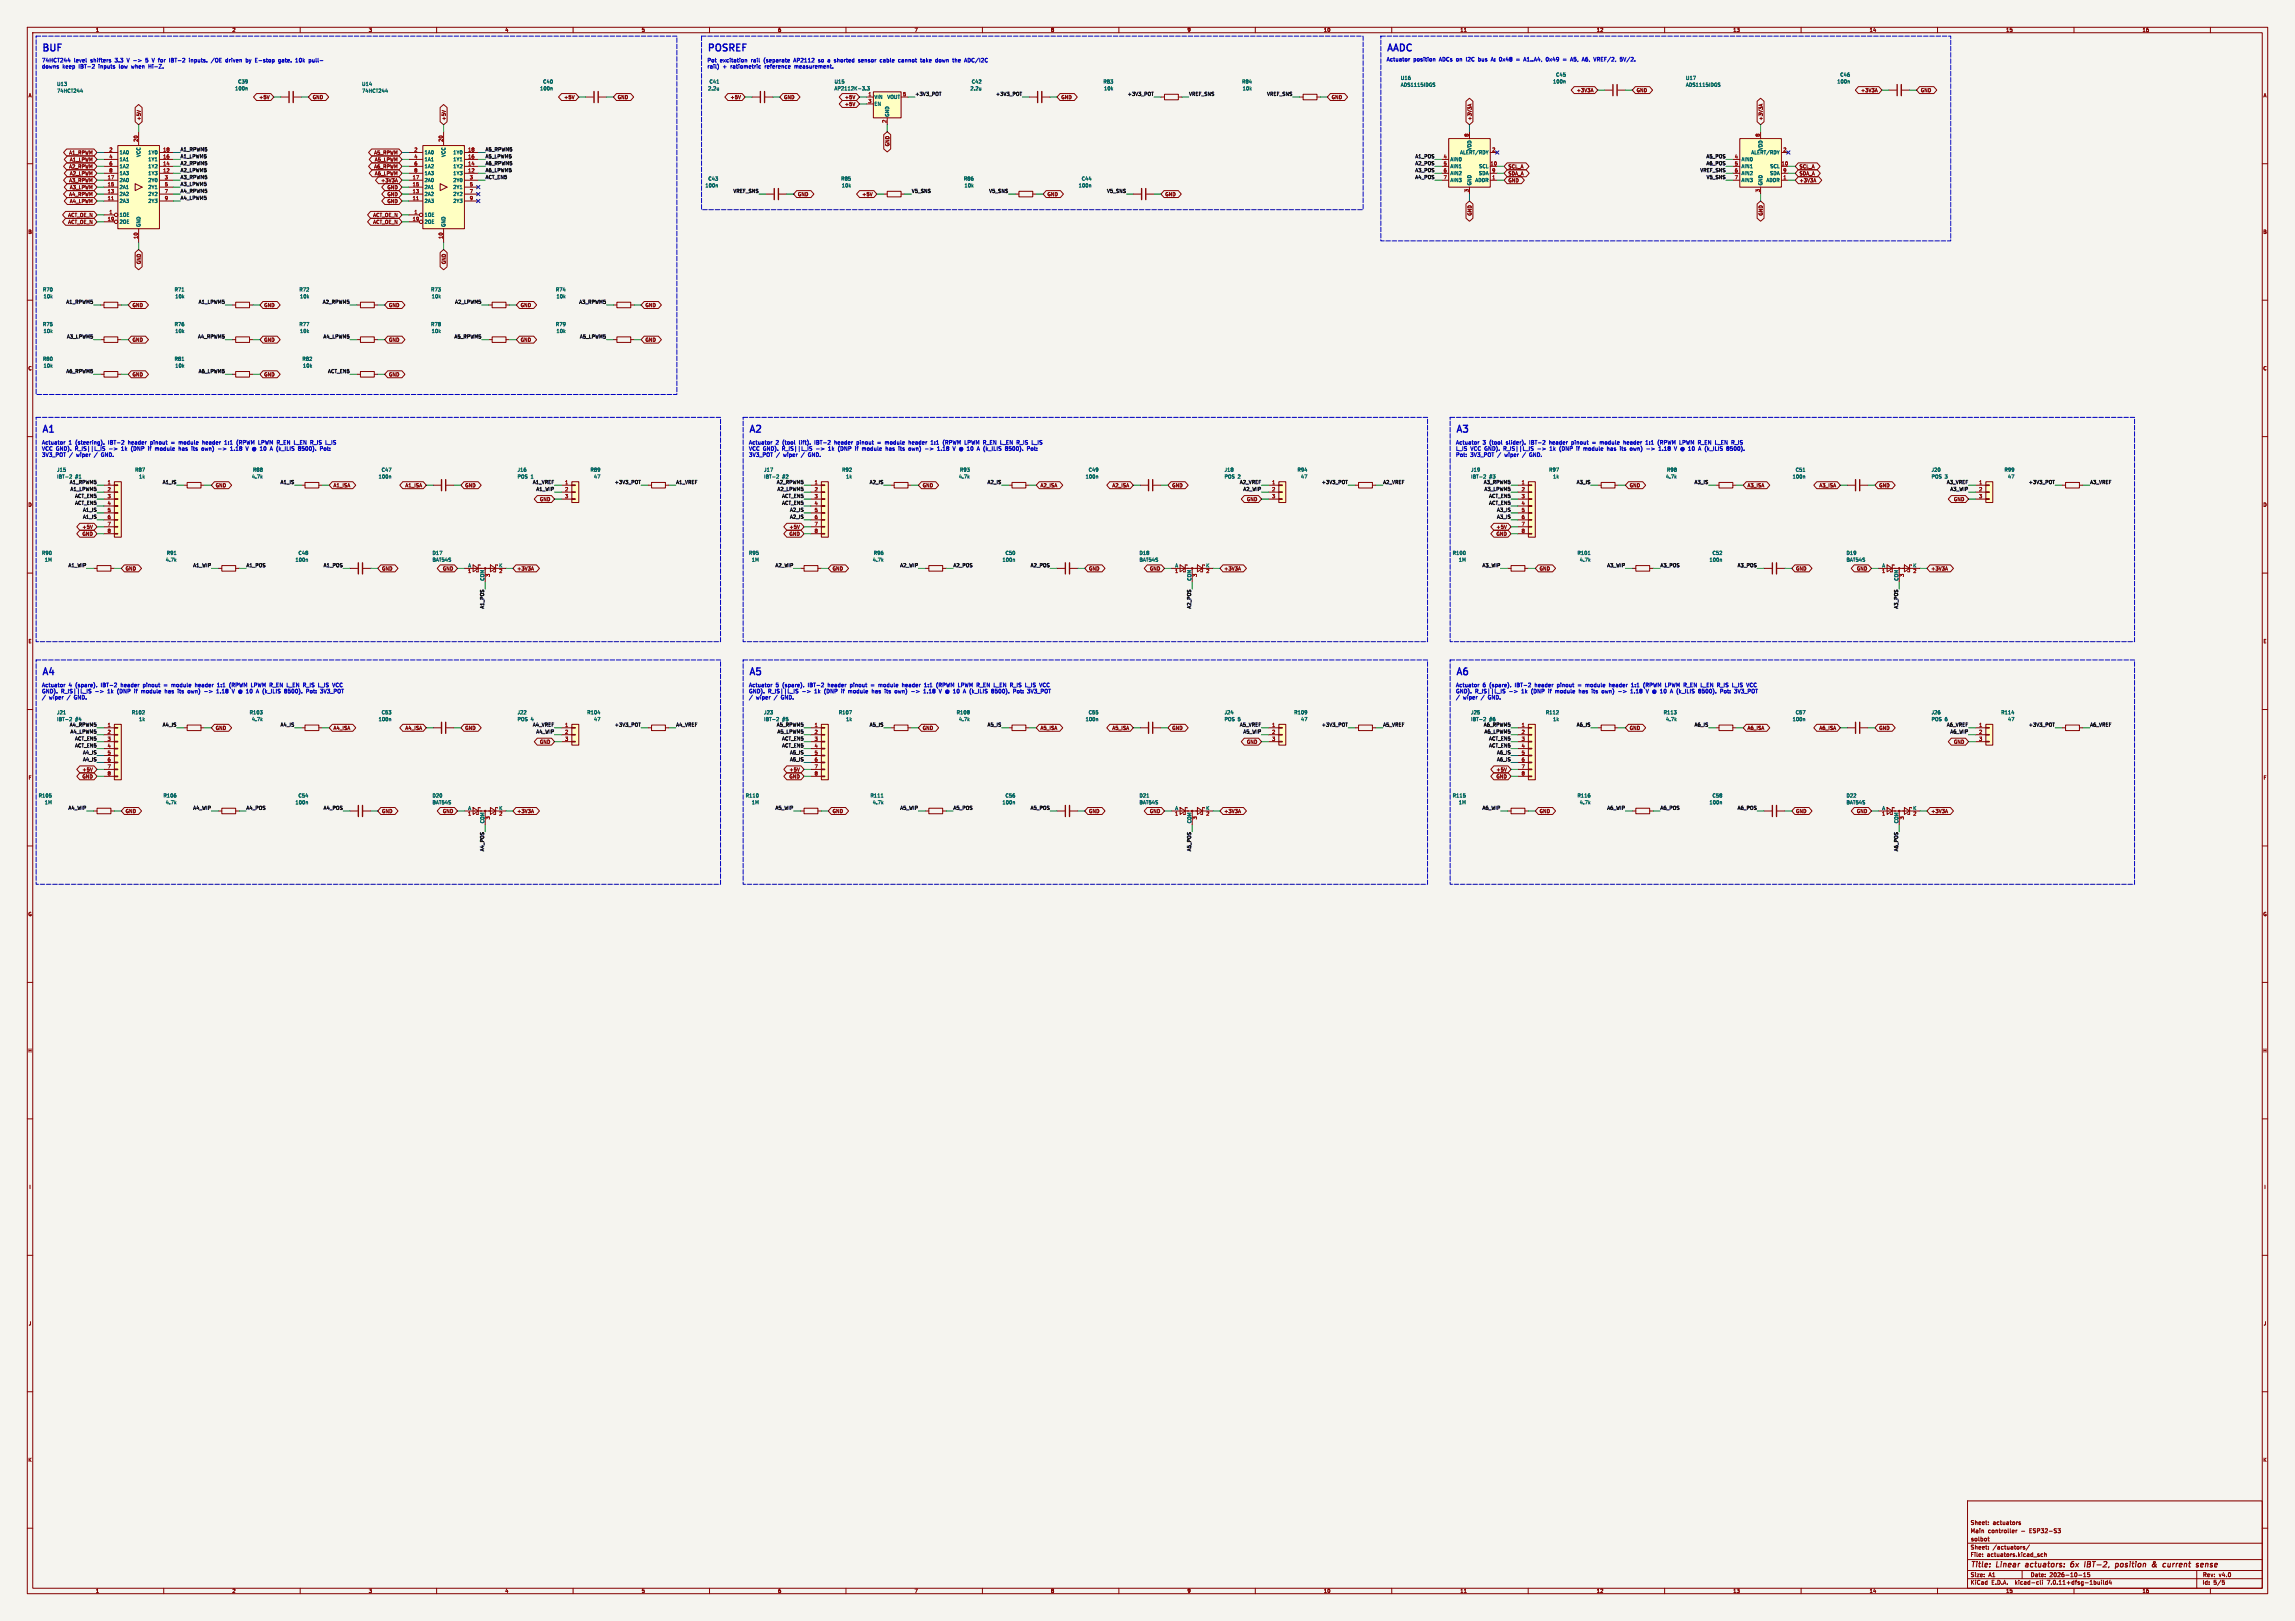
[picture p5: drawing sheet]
<svg xmlns="http://www.w3.org/2000/svg" width="841mm" height="594mm" viewBox="0 0 841 594" stroke-linecap="round" stroke-linejoin="round" font-family="sans-serif">
<defs><g id="words">
<g font-size="3.5" fill="#0000c2">
<text x="15.2" y="19">BUF</text>
<text x="259.1" y="19">POSREF</text>
<text x="508" y="19">AADC</text>
<text x="15.2" y="158.7">A1</text>
<text x="274.3" y="158.7">A2</text>
<text x="533.4" y="158.7">A3</text>
<text x="15.2" y="247.6">A4</text>
<text x="274.3" y="247.6">A5</text>
<text x="533.4" y="247.6">A6</text>
</g>
<g font-size="2.8" fill="#840000">
<text x="722" y="574.9">Title:</text>
<text x="731.7" y="574.9">Linear</text>
<text x="743.1" y="574.9">actuators:</text>
<text x="760.5" y="574.9">6x</text>
<text x="766.3" y="574.9">IBT-2,</text>
<text x="778.5" y="574.9">position</text>
<text x="792.7" y="574.9">&amp;</text>
<text x="797.5" y="574.9">current</text>
<text x="810.5" y="574.9">sense</text>
</g>
<g font-size="2.1" fill="#840000">
<text x="722" y="562">Main</text>
<text x="722" y="559">Sheet:</text>
<text x="728.4" y="562">controller</text>
<text x="730.2" y="559">actuators</text>
<text x="740.7" y="562">-</text>
<text x="743.8" y="562">ESP32-S3</text>
<text x="722" y="568">Sheet:</text>
<text x="722" y="565.2">solbot</text>
<text x="730.2" y="568">/actuators/</text>
<text x="722" y="570.7">File:</text>
<text x="728.1" y="570.7">actuators.kicad_sch</text>
<text x="722" y="580.9">KiCad</text>
<text x="722" y="578.1">Size:</text>
<text x="728.7" y="578.1">A1</text>
<text x="729.7" y="580.9">E.D.A.</text>
<text x="738.6" y="580.9">kicad-cli</text>
<text x="744" y="578.1">Date:</text>
<text x="750.5" y="580.9">7.0.11+dfsg-1build4</text>
<text x="751" y="578.1">2026-10-15</text>
<text x="807" y="578.3">Rev:</text>
<text x="807" y="580.9">Id:</text>
<text x="811.1" y="580.9">5/5</text>
<text x="813.4" y="578.3">v4.0</text>
</g>
<g font-size="1.9" fill="#0000c2">
<text x="15.2" y="22.9">74HCT244</text>
<text x="27.1" y="22.9">level</text>
<text x="33.3" y="22.9">shifters</text>
<text x="42.4" y="22.9">3.3</text>
<text x="46.9" y="22.9">V -&gt;</text>
<text x="54.1" y="22.9">5</text>
<text x="56.7" y="22.9">V for</text>
<text x="63.3" y="22.9">IBT-2</text>
<text x="70.7" y="22.9">inputs.</text>
<text x="79.1" y="22.9">/OE</text>
<text x="84.5" y="22.9">driven</text>
<text x="92.1" y="22.9">by</text>
<text x="95.7" y="22.9">E-stop</text>
<text x="104.4" y="22.9">gate.</text>
<text x="110.8" y="22.9">10k</text>
<text x="115.9" y="22.9">pull-</text>
<text x="259.1" y="22.9">Pot</text>
<text x="263.8" y="22.9">excitation</text>
<text x="275.3" y="22.9">rail</text>
<text x="280.1" y="22.9">(separate</text>
<text x="291.3" y="22.9">AP2112</text>
<text x="300.4" y="22.9">so</text>
<text x="304.1" y="22.9">a</text>
<text x="306.6" y="22.9">shorted</text>
<text x="315.6" y="22.9">sensor</text>
<text x="323.7" y="22.9">cable</text>
<text x="330.7" y="22.9">cannot</text>
<text x="339" y="22.9">take</text>
<text x="344.6" y="22.9">down</text>
<text x="351.1" y="22.9">the</text>
<text x="355.6" y="22.9">ADC/I2C</text>
<text x="508" y="22.6">Actuator</text>
<text x="517.9" y="22.6">position</text>
<text x="527.5" y="22.6">ADCs on</text>
<text x="537.6" y="22.6">I2C</text>
<text x="542.3" y="22.6">bus</text>
<text x="547.2" y="22.6">A: 0x48</text>
<text x="559.7" y="22.6">A1..A4,</text>
<text x="568" y="22.6">0x49</text>
<text x="577.3" y="22.6">A5,</text>
<text x="581.8" y="22.6">A6,</text>
<text x="586.2" y="22.6">VREF/2,</text>
<text x="596" y="22.6">5V/2.</text>
<text x="15.2" y="25.2">downs</text>
<text x="22.9" y="25.2">keep</text>
<text x="28.9" y="25.2">IBT-2</text>
<text x="36.4" y="25.2">inputs</text>
<text x="44" y="25.2">low</text>
<text x="48.7" y="25.2">when</text>
<text x="55.2" y="25.2">Hi-Z.</text>
<text x="259.1" y="25.2">rail)</text>
<text x="264.8" y="25.2">+</text>
<text x="267.8" y="25.2">ratiometric</text>
<text x="280.5" y="25.2">reference</text>
<text x="291.5" y="25.2">measurement.</text>
<text x="15.2" y="163">Actuator</text>
<text x="15.2" y="165.2">VCC GND).</text>
<text x="15.2" y="167.5">3V3_POT</text>
<text x="25.2" y="163">1</text>
<text x="25.4" y="167.5">/</text>
<text x="27.6" y="165.2">R_IS||L_IS</text>
<text x="27.7" y="163">(steering).</text>
<text x="28.1" y="167.5">wiper</text>
<text x="34.8" y="167.5">/</text>
<text x="37.5" y="167.5">GND.</text>
<text x="39.9" y="163">IBT-2</text>
<text x="44.9" y="165.2">1k</text>
<text x="47.3" y="163">header</text>
<text x="48.6" y="165.2">(DNP</text>
<text x="55" y="165.2">if</text>
<text x="55.7" y="163">pinout</text>
<text x="57.7" y="165.2">module</text>
<text x="66.4" y="163">module</text>
<text x="66.6" y="165.2">has</text>
<text x="71.5" y="165.2">its</text>
<text x="75.3" y="163">header</text>
<text x="75.3" y="165.2">own)</text>
<text x="81.5" y="165.2">-&gt;</text>
<text x="83.6" y="163">1:1</text>
<text x="86.2" y="165.2">1.18</text>
<text x="88.1" y="163">(RPWM LPWM R_EN L_EN R_IS</text>
<text x="92.1" y="165.2">V @ 10</text>
<text x="101.5" y="165.2">A (k_ILIS</text>
<text x="112.2" y="165.2">8500).</text>
<text x="120.3" y="165.2">Pot:</text>
<text x="121.6" y="163">L_IS</text>
<text x="274.3" y="163">Actuator</text>
<text x="274.3" y="165.2">VCC GND).</text>
<text x="274.3" y="167.5">3V3_POT</text>
<text x="284.2" y="163">2</text>
<text x="284.4" y="167.5">/</text>
<text x="286.7" y="165.2">R_IS||L_IS</text>
<text x="286.8" y="163">(tool</text>
<text x="287.1" y="167.5">wiper</text>
<text x="293.1" y="163">lift).</text>
<text x="293.9" y="167.5">/</text>
<text x="296.6" y="167.5">GND.</text>
<text x="298.9" y="163">IBT-2</text>
<text x="304" y="165.2">1k</text>
<text x="306.3" y="163">header</text>
<text x="307.7" y="165.2">(DNP</text>
<text x="314.1" y="165.2">if</text>
<text x="314.7" y="163">pinout</text>
<text x="316.8" y="165.2">module</text>
<text x="325.4" y="163">module</text>
<text x="325.7" y="165.2">has</text>
<text x="330.6" y="165.2">its</text>
<text x="334.2" y="163">header</text>
<text x="334.4" y="165.2">own)</text>
<text x="340.6" y="165.2">-&gt;</text>
<text x="342.6" y="163">1:1</text>
<text x="345.3" y="165.2">1.18</text>
<text x="347.1" y="163">(RPWM LPWM R_EN L_EN R_IS</text>
<text x="351.2" y="165.2">V @ 10</text>
<text x="360.6" y="165.2">A (k_ILIS</text>
<text x="371.2" y="165.2">8500).</text>
<text x="379.4" y="165.2">Pot:</text>
<text x="380.6" y="163">L_IS</text>
<text x="533.4" y="163">Actuator</text>
<text x="533.4" y="165.2">L_IS</text>
<text x="533.4" y="167.5">Pot:</text>
<text x="538.8" y="167.5">3V3_POT</text>
<text x="538.8" y="165.2">VCC GND).</text>
<text x="543.3" y="163">3</text>
<text x="545.9" y="163">(tool</text>
<text x="548.9" y="167.5">/</text>
<text x="551.2" y="165.2">R_IS||L_IS</text>
<text x="551.6" y="167.5">wiper</text>
<text x="552.1" y="163">slider).</text>
<text x="558.3" y="167.5">/</text>
<text x="560.8" y="163">IBT-2</text>
<text x="561" y="167.5">GND.</text>
<text x="568.3" y="163">header</text>
<text x="568.5" y="165.2">1k</text>
<text x="572.2" y="165.2">(DNP</text>
<text x="576.6" y="163">pinout</text>
<text x="578.6" y="165.2">if</text>
<text x="581.4" y="165.2">module</text>
<text x="587.4" y="163">module</text>
<text x="590.2" y="165.2">has</text>
<text x="595.1" y="165.2">its</text>
<text x="596.2" y="163">header</text>
<text x="598.9" y="165.2">own)</text>
<text x="604.5" y="163">1:1</text>
<text x="605.1" y="165.2">-&gt;</text>
<text x="609.1" y="163">(RPWM LPWM R_EN L_EN R_IS</text>
<text x="609.8" y="165.2">1.18</text>
<text x="615.7" y="165.2">V @ 10</text>
<text x="625.1" y="165.2">A (k_ILIS</text>
<text x="635.8" y="165.2">8500).</text>
<text x="15.2" y="251.9">Actuator</text>
<text x="25.2" y="251.9">4</text>
<text x="27.7" y="251.9">(spare).</text>
<text x="37.2" y="251.9">IBT-2</text>
<text x="44.7" y="251.9">header</text>
<text x="53" y="251.9">pinout</text>
<text x="63.7" y="251.9">module</text>
<text x="72.6" y="251.9">header</text>
<text x="80.9" y="251.9">1:1</text>
<text x="85.5" y="251.9">(RPWM LPWM R_EN L_EN R_IS</text>
<text x="119" y="251.9">L_IS</text>
<text x="124.4" y="251.9">VCC</text>
<text x="274.3" y="251.9">Actuator</text>
<text x="284.2" y="251.9">5</text>
<text x="286.8" y="251.9">(spare).</text>
<text x="296.3" y="251.9">IBT-2</text>
<text x="303.8" y="251.9">header</text>
<text x="312.1" y="251.9">pinout</text>
<text x="322.8" y="251.9">module</text>
<text x="331.7" y="251.9">header</text>
<text x="340" y="251.9">1:1</text>
<text x="344.6" y="251.9">(RPWM LPWM R_EN L_EN R_IS</text>
<text x="378" y="251.9">L_IS</text>
<text x="383.5" y="251.9">VCC</text>
<text x="533.4" y="251.9">Actuator</text>
<text x="543.3" y="251.9">6</text>
<text x="545.9" y="251.9">(spare).</text>
<text x="555.4" y="251.9">IBT-2</text>
<text x="562.8" y="251.9">header</text>
<text x="571.2" y="251.9">pinout</text>
<text x="581.9" y="251.9">module</text>
<text x="590.8" y="251.9">header</text>
<text x="599.1" y="251.9">1:1</text>
<text x="603.6" y="251.9">(RPWM LPWM R_EN L_EN R_IS</text>
<text x="637.1" y="251.9">L_IS</text>
<text x="642.6" y="251.9">VCC</text>
<text x="15.2" y="254.1">GND).</text>
<text x="18" y="256.4">wiper</text>
<text x="22.4" y="254.1">R_IS||L_IS</text>
<text x="24.7" y="256.4">/</text>
<text x="27.4" y="256.4">GND.</text>
<text x="39.6" y="254.1">1k</text>
<text x="43.3" y="254.1">(DNP</text>
<text x="49.8" y="254.1">if</text>
<text x="52.5" y="254.1">module</text>
<text x="61.3" y="254.1">has</text>
<text x="66.3" y="254.1">its</text>
<text x="70.1" y="254.1">own)</text>
<text x="76.3" y="254.1">-&gt;</text>
<text x="81" y="254.1">1.18</text>
<text x="86.9" y="254.1">V @ 10</text>
<text x="96.3" y="254.1">A (k_ILIS</text>
<text x="106.9" y="254.1">8500).</text>
<text x="115.1" y="254.1">Pot:</text>
<text x="120.5" y="254.1">3V3_POT</text>
<text x="274.3" y="254.1">GND).</text>
<text x="277" y="256.4">wiper</text>
<text x="281.4" y="254.1">R_IS||L_IS</text>
<text x="283.7" y="256.4">/</text>
<text x="286.5" y="256.4">GND.</text>
<text x="298.7" y="254.1">1k</text>
<text x="302.4" y="254.1">(DNP</text>
<text x="308.9" y="254.1">if</text>
<text x="311.6" y="254.1">module</text>
<text x="320.4" y="254.1">has</text>
<text x="325.3" y="254.1">its</text>
<text x="329.2" y="254.1">own)</text>
<text x="335.4" y="254.1">-&gt;</text>
<text x="340.1" y="254.1">1.18</text>
<text x="346" y="254.1">V @ 10</text>
<text x="355.4" y="254.1">A (k_ILIS</text>
<text x="366" y="254.1">8500).</text>
<text x="374.2" y="254.1">Pot:</text>
<text x="379.6" y="254.1">3V3_POT</text>
<text x="533.4" y="254.1">GND).</text>
<text x="536.1" y="256.4">wiper</text>
<text x="540.5" y="254.1">R_IS||L_IS</text>
<text x="542.8" y="256.4">/</text>
<text x="545.5" y="256.4">GND.</text>
<text x="557.8" y="254.1">1k</text>
<text x="561.5" y="254.1">(DNP</text>
<text x="568" y="254.1">if</text>
<text x="570.7" y="254.1">module</text>
<text x="579.5" y="254.1">has</text>
<text x="584.4" y="254.1">its</text>
<text x="588.3" y="254.1">own)</text>
<text x="594.4" y="254.1">-&gt;</text>
<text x="599.2" y="254.1">1.18</text>
<text x="605.1" y="254.1">V @ 10</text>
<text x="614.5" y="254.1">A (k_ILIS</text>
<text x="625.1" y="254.1">8500).</text>
<text x="633.3" y="254.1">Pot:</text>
<text x="638.6" y="254.1">3V3_POT</text>
</g>
<g font-size="1.8" fill="#840000">
<text x="35" y="11.9">1</text>
<text x="85" y="11.9">2</text>
<text x="135" y="11.9">3</text>
<text x="185" y="11.9">4</text>
<text x="235" y="11.9">5</text>
<text x="285" y="11.9">6</text>
<text x="335" y="11.9">7</text>
<text x="385" y="11.9">8</text>
<text x="435" y="11.9">9</text>
<text x="485" y="11.9">10</text>
<text x="535" y="11.9">11</text>
<text x="585" y="11.9">12</text>
<text x="635" y="11.9">13</text>
<text x="685" y="11.9">14</text>
<text x="735" y="11.9">15</text>
<text x="785" y="11.9">16</text>
<text x="10.3" y="35.9">A</text>
<text x="577.7" y="34">+3V3A</text>
<text x="599.6" y="34">GND</text>
<text x="681.8" y="34">+3V3A</text>
<text x="703.7" y="34">GND</text>
<text x="829.3" y="35.9">A</text>
<text x="94.8" y="36.5">+5V</text>
<text x="114.5" y="36.5">GND</text>
<text x="206.6" y="36.5">+5V</text>
<text x="226.2" y="36.5">GND</text>
<text x="267.5" y="36.5">+5V</text>
<text x="287.2" y="36.5">GND</text>
<text x="309.5" y="39.1">+5V</text>
<text x="309.5" y="36.5">+5V</text>
<text x="388.8" y="36.5">GND</text>
<text x="487.8" y="36.5">GND</text>
<text x="51.8" y="44.3" transform="rotate(-90 51.8 44.3)">+5V</text>
<text x="163.5" y="44.3" transform="rotate(-90 163.5 44.3)">+5V</text>
<text x="539.4" y="44.3" transform="rotate(-90 539.4 44.3)">+3V3A</text>
<text x="646.1" y="44.3" transform="rotate(-90 646.1 44.3)">+3V3A</text>
<text x="326.1" y="53.8" transform="rotate(-90 326.1 53.8)">GND</text>
<text x="25.2" y="56.8">A1_RPWM</text>
<text x="25.5" y="59.4">A1_LPWM</text>
<text x="137" y="56.8">A5_RPWM</text>
<text x="137.2" y="59.4">A5_LPWM</text>
<text x="25.2" y="61.9">A2_RPWM</text>
<text x="25.5" y="64.5">A2_LPWM</text>
<text x="137" y="61.9">A6_RPWM</text>
<text x="137.2" y="64.5">A6_LPWM</text>
<text x="552.6" y="61.9">SCL_A</text>
<text x="552.6" y="64.5">SDA_A</text>
<text x="659.3" y="61.9">SCL_A</text>
<text x="659.3" y="64.5">SDA_A</text>
<text x="25.2" y="67">A3_RPWM</text>
<text x="25.5" y="69.5">A3_LPWM</text>
<text x="139.5" y="67">+3V3A</text>
<text x="141.8" y="69.5">GND</text>
<text x="552.6" y="67">GND</text>
<text x="659.3" y="67">+3V3A</text>
<text x="25.2" y="72.1">A4_RPWM</text>
<text x="25.5" y="74.6">A4_LPWM</text>
<text x="141.8" y="72.1">GND</text>
<text x="141.8" y="74.6">GND</text>
<text x="292.3" y="72.1">GND</text>
<text x="315.8" y="72.1">+5V</text>
<text x="383.7" y="72.1">GND</text>
<text x="426.9" y="72.1">GND</text>
<text x="24.9" y="79.7">ACT_OE_N</text>
<text x="24.9" y="82.2">ACT_OE_N</text>
<text x="136.6" y="82.2">ACT_OE_N</text>
<text x="136.6" y="79.7">ACT_OE_N</text>
<text x="539.4" y="79.2" transform="rotate(-90 539.4 79.2)">GND</text>
<text x="646.1" y="79.2" transform="rotate(-90 646.1 79.2)">GND</text>
<text x="10.3" y="85.9">B</text>
<text x="829.2" y="85.9">B</text>
<text x="51.8" y="96.9" transform="rotate(-90 51.8 96.9)">GND</text>
<text x="163.5" y="96.9" transform="rotate(-90 163.5 96.9)">GND</text>
<text x="48.4" y="112.7">GND</text>
<text x="96.7" y="112.7">GND</text>
<text x="142.4" y="112.7">GND</text>
<text x="190.7" y="112.7">GND</text>
<text x="236.4" y="112.7">GND</text>
<text x="48.4" y="125.4">GND</text>
<text x="96.7" y="125.4">GND</text>
<text x="142.4" y="125.4">GND</text>
<text x="190.7" y="125.4">GND</text>
<text x="236.4" y="125.4">GND</text>
<text x="10.3" y="135.9">C</text>
<text x="829.2" y="135.9">C</text>
<text x="48.4" y="138.1">GND</text>
<text x="96.7" y="138.1">GND</text>
<text x="142.4" y="138.1">GND</text>
<text x="78.9" y="178.8">GND</text>
<text x="122.1" y="178.8">A1_ISA</text>
<text x="148.4" y="178.8">A1_ISA</text>
<text x="170.3" y="178.8">GND</text>
<text x="338" y="178.8">GND</text>
<text x="381.2" y="178.8">A2_ISA</text>
<text x="407.5" y="178.8">A2_ISA</text>
<text x="429.4" y="178.8">GND</text>
<text x="597.1" y="178.8">GND</text>
<text x="640.2" y="178.8">A3_ISA</text>
<text x="666.6" y="178.8">A3_ISA</text>
<text x="688.5" y="178.8">GND</text>
<text x="10.3" y="185.9">D</text>
<text x="197.7" y="183.8">GND</text>
<text x="456.8" y="183.8">GND</text>
<text x="715.9" y="183.8">GND</text>
<text x="829.2" y="185.9">D</text>
<text x="30.1" y="194">+5V</text>
<text x="30.1" y="196.5">GND</text>
<text x="289.1" y="194">+5V</text>
<text x="289.1" y="196.5">GND</text>
<text x="548.2" y="194">+5V</text>
<text x="548.2" y="196.5">GND</text>
<text x="45.9" y="209.2">GND</text>
<text x="139.9" y="209.2">GND</text>
<text x="162.1" y="209.2">GND</text>
<text x="189.4" y="209.2">+3V3A</text>
<text x="305" y="209.2">GND</text>
<text x="398.9" y="209.2">GND</text>
<text x="421.2" y="209.2">GND</text>
<text x="448.5" y="209.2">+3V3A</text>
<text x="564" y="209.2">GND</text>
<text x="658" y="209.2">GND</text>
<text x="680.3" y="209.2">GND</text>
<text x="707.6" y="209.2">+3V3A</text>
<text x="10.3" y="235.9">E</text>
<text x="829.3" y="235.9">E</text>
<text x="78.9" y="267.7">GND</text>
<text x="122.1" y="267.7">A4_ISA</text>
<text x="148.4" y="267.7">A4_ISA</text>
<text x="170.3" y="267.7">GND</text>
<text x="338" y="267.7">GND</text>
<text x="381.2" y="267.7">A5_ISA</text>
<text x="407.5" y="267.7">A5_ISA</text>
<text x="429.4" y="267.7">GND</text>
<text x="597.1" y="267.7">GND</text>
<text x="640.2" y="267.7">A6_ISA</text>
<text x="666.6" y="267.7">A6_ISA</text>
<text x="688.5" y="267.7">GND</text>
<text x="197.7" y="272.7">GND</text>
<text x="456.8" y="272.7">GND</text>
<text x="715.9" y="272.7">GND</text>
<text x="10.3" y="285.9">F</text>
<text x="30.1" y="285.4">GND</text>
<text x="30.1" y="282.9">+5V</text>
<text x="289.1" y="282.9">+5V</text>
<text x="289.1" y="285.4">GND</text>
<text x="548.2" y="285.4">GND</text>
<text x="548.2" y="282.9">+5V</text>
<text x="829.3" y="285.9">F</text>
<text x="45.9" y="298.1">GND</text>
<text x="139.9" y="298.1">GND</text>
<text x="162.1" y="298.1">GND</text>
<text x="189.4" y="298.1">+3V3A</text>
<text x="305" y="298.1">GND</text>
<text x="398.9" y="298.1">GND</text>
<text x="421.2" y="298.1">GND</text>
<text x="448.5" y="298.1">+3V3A</text>
<text x="564" y="298.1">GND</text>
<text x="658" y="298.1">GND</text>
<text x="680.3" y="298.1">GND</text>
<text x="707.6" y="298.1">+3V3A</text>
<text x="10.3" y="335.9">G</text>
<text x="829.2" y="335.9">G</text>
<text x="10.2" y="385.9">H</text>
<text x="829.2" y="385.9">H</text>
<text x="10.6" y="435.9">I</text>
<text x="829.6" y="435.9">I</text>
<text x="10.4" y="485.9">J</text>
<text x="829.4" y="485.9">J</text>
<text x="10.3" y="535.9">K</text>
<text x="829.2" y="535.9">K</text>
<text x="35" y="583.9">1</text>
<text x="85" y="583.9">2</text>
<text x="135" y="583.9">3</text>
<text x="185" y="583.9">4</text>
<text x="235" y="583.9">5</text>
<text x="285" y="583.9">6</text>
<text x="335" y="583.9">7</text>
<text x="385" y="583.9">8</text>
<text x="435" y="583.9">9</text>
<text x="485" y="583.9">10</text>
<text x="535" y="583.9">11</text>
<text x="585" y="583.9">12</text>
<text x="635" y="583.9">13</text>
<text x="685" y="583.9">14</text>
<text x="735" y="583.9">15</text>
<text x="785" y="583.9">16</text>
</g>
<g font-size="1.8" fill="#006464">
<text x="513.2" y="29.5">U16</text>
<text x="570.1" y="28.3">C45</text>
<text x="617.7" y="29.5">U17</text>
<text x="674.2" y="28.3">C46</text>
<text x="20.8" y="31.7">U13</text>
<text x="20.8" y="34.2">74HCT244</text>
<text x="86" y="33.3">100n</text>
<text x="87.1" y="30.8">C39</text>
<text x="132.5" y="31.7">U14</text>
<text x="132.5" y="34.2">74HCT244</text>
<text x="197.8" y="33.3">100n</text>
<text x="198.9" y="30.8">C40</text>
<text x="259.4" y="33.3">2.2u</text>
<text x="259.8" y="30.8">C41</text>
<text x="305.7" y="30.8">U15</text>
<text x="305.7" y="33.3">AP2112K-3.3</text>
<text x="355.5" y="33.3">2.2u</text>
<text x="355.9" y="30.8">C42</text>
<text x="404.2" y="30.8">R83</text>
<text x="404.4" y="33.3">10k</text>
<text x="455" y="30.8">R84</text>
<text x="455.2" y="33.3">10k</text>
<text x="513.2" y="32">ADS1115IDGS</text>
<text x="569" y="30.8">100n</text>
<text x="617.7" y="32">ADS1115IDGS</text>
<text x="673.1" y="30.8">100n</text>
<text x="320.3" y="36.4">VIN</text>
<text x="320.3" y="39">EN</text>
<text x="325" y="36.4">VOUT</text>
<text x="326" y="42.9" transform="rotate(-90 326 42.9)">GND</text>
<text x="43.7" y="56.7">1A0</text>
<text x="43.7" y="59.3">1A1</text>
<text x="51.7" y="57.7" transform="rotate(-90 51.7 57.7)">VCC</text>
<text x="54.2" y="59.3">1Y1</text>
<text x="54.2" y="56.7">1Y0</text>
<text x="155.4" y="56.7">1A0</text>
<text x="155.4" y="59.3">1A1</text>
<text x="163.4" y="57.7" transform="rotate(-90 163.4 57.7)">VCC</text>
<text x="166" y="59.3">1Y1</text>
<text x="166" y="56.7">1Y0</text>
<text x="531.4" y="59.3">AIN0</text>
<text x="534.9" y="56.7">ALERT/RDY</text>
<text x="539.3" y="55.1" transform="rotate(-90 539.3 55.1)">VDD</text>
<text x="638" y="59.3">AIN0</text>
<text x="641.6" y="56.7">ALERT/RDY</text>
<text x="646" y="55.1" transform="rotate(-90 646 55.1)">VDD</text>
<text x="43.7" y="61.8">1A2</text>
<text x="43.7" y="64.4">1A3</text>
<text x="54.2" y="64.4">1Y3</text>
<text x="54.2" y="61.8">1Y2</text>
<text x="155.4" y="61.8">1A2</text>
<text x="155.4" y="64.4">1A3</text>
<text x="166" y="64.4">1Y3</text>
<text x="166" y="61.8">1Y2</text>
<text x="531.4" y="61.8">AIN1</text>
<text x="531.4" y="64.4">AIN2</text>
<text x="541.8" y="64.4">SDA</text>
<text x="541.9" y="61.8">SCL</text>
<text x="638" y="61.8">AIN1</text>
<text x="638" y="64.4">AIN2</text>
<text x="648.5" y="64.4">SDA</text>
<text x="648.6" y="61.8">SCL</text>
<text x="43.7" y="72">2A2</text>
<text x="43.7" y="69.4">2A1</text>
<text x="43.7" y="66.9">2A0</text>
<text x="54.2" y="66.9">2Y0</text>
<text x="54.2" y="69.4">2Y1</text>
<text x="54.2" y="72">2Y2</text>
<text x="155.4" y="72">2A2</text>
<text x="155.4" y="69.4">2A1</text>
<text x="155.4" y="66.9">2A0</text>
<text x="166" y="66.9">2Y0</text>
<text x="166" y="69.4">2Y1</text>
<text x="166" y="72">2Y2</text>
<text x="258.3" y="68.9">100n</text>
<text x="259.4" y="66.4">C43</text>
<text x="308.1" y="66.4">R85</text>
<text x="308.4" y="68.9">10k</text>
<text x="353.1" y="66.4">R86</text>
<text x="353.3" y="68.9">10k</text>
<text x="395.2" y="68.9">100n</text>
<text x="396.2" y="66.4">C44</text>
<text x="531.4" y="66.9">AIN3</text>
<text x="539.3" y="68.1" transform="rotate(-90 539.3 68.1)">GND</text>
<text x="540.5" y="66.9">ADDR</text>
<text x="638" y="66.9">AIN3</text>
<text x="646" y="68.1" transform="rotate(-90 646 68.1)">GND</text>
<text x="647.2" y="66.9">ADDR</text>
<text x="43.7" y="74.5">2A3</text>
<text x="54.2" y="74.5">2Y3</text>
<text x="155.4" y="74.5">2A3</text>
<text x="166" y="74.5">2Y3</text>
<text x="43.7" y="79.6">1OE</text>
<text x="43.7" y="82.1">2OE</text>
<text x="51.7" y="83.3" transform="rotate(-90 51.7 83.3)">GND</text>
<text x="155.4" y="79.6">1OE</text>
<text x="155.4" y="82.1">2OE</text>
<text x="163.4" y="83.3" transform="rotate(-90 163.4 83.3)">GND</text>
<text x="15.6" y="107">R70</text>
<text x="63.8" y="107">R71</text>
<text x="109.6" y="107">R72</text>
<text x="157.8" y="107">R73</text>
<text x="203.5" y="107">R74</text>
<text x="15.8" y="109.5">10k</text>
<text x="64.1" y="109.5">10k</text>
<text x="109.8" y="109.5">10k</text>
<text x="158.1" y="109.5">10k</text>
<text x="203.8" y="109.5">10k</text>
<text x="15.6" y="119.7">R75</text>
<text x="63.8" y="119.7">R76</text>
<text x="109.6" y="119.7">R77</text>
<text x="157.8" y="119.7">R78</text>
<text x="203.5" y="119.7">R79</text>
<text x="15.8" y="122.2">10k</text>
<text x="64.1" y="122.2">10k</text>
<text x="109.8" y="122.2">10k</text>
<text x="158.1" y="122.2">10k</text>
<text x="203.8" y="122.2">10k</text>
<text x="15.6" y="132.4">R80</text>
<text x="15.8" y="134.9">10k</text>
<text x="63.8" y="132.4">R81</text>
<text x="64.1" y="134.9">10k</text>
<text x="110.7" y="132.4">R82</text>
<text x="110.9" y="134.9">10k</text>
<text x="20.8" y="173">J15</text>
<text x="49.4" y="173">R87</text>
<text x="92.5" y="173">R88</text>
<text x="139.7" y="173">C47</text>
<text x="189.5" y="173">J16</text>
<text x="216.2" y="173">R89</text>
<text x="279.8" y="173">J17</text>
<text x="308.4" y="173">R92</text>
<text x="351.6" y="173">R93</text>
<text x="398.8" y="173">C49</text>
<text x="448.6" y="173">J18</text>
<text x="475.3" y="173">R94</text>
<text x="538.9" y="173">J19</text>
<text x="567.5" y="173">R97</text>
<text x="610.7" y="173">R98</text>
<text x="657.9" y="173">C51</text>
<text x="707.7" y="173">J20</text>
<text x="734.4" y="173">R99</text>
<text x="20.8" y="175.5">IBT-2</text>
<text x="50.8" y="175.5">1k</text>
<text x="92.2" y="175.5">4.7k</text>
<text x="138.6" y="175.5">100n</text>
<text x="189.5" y="175.5">POS</text>
<text x="194.5" y="175.5">1</text>
<text x="217.5" y="175.5">47</text>
<text x="279.8" y="175.5">IBT-2</text>
<text x="309.9" y="175.5">1k</text>
<text x="351.3" y="175.5">4.7k</text>
<text x="397.7" y="175.5">100n</text>
<text x="448.6" y="175.5">POS</text>
<text x="453.6" y="175.5">2</text>
<text x="476.6" y="175.5">47</text>
<text x="538.9" y="175.5">IBT-2</text>
<text x="569" y="175.5">1k</text>
<text x="610.3" y="175.5">4.7k</text>
<text x="656.8" y="175.5">100n</text>
<text x="707.7" y="175.5">POS</text>
<text x="712.7" y="175.5">3</text>
<text x="735.7" y="175.5">47</text>
<text x="15.2" y="203.5">R90</text>
<text x="61" y="203.5">R91</text>
<text x="109.2" y="203.5">C48</text>
<text x="158.3" y="203.5">D17</text>
<text x="274.3" y="203.5">R95</text>
<text x="320" y="203.5">R96</text>
<text x="368.3" y="203.5">C50</text>
<text x="417.4" y="203.5">D18</text>
<text x="532.2" y="203.5">R100</text>
<text x="577.9" y="203.5">R101</text>
<text x="627.4" y="203.5">C52</text>
<text x="676.5" y="203.5">D19</text>
<text x="16.3" y="206">1M</text>
<text x="60.6" y="206">4.7k</text>
<text x="108.1" y="206">100n</text>
<text x="158.3" y="206">BAT54S</text>
<text x="171.4" y="208">A</text>
<text x="182.8" y="208">K</text>
<text x="275.4" y="206">1M</text>
<text x="319.7" y="206">4.7k</text>
<text x="367.2" y="206">100n</text>
<text x="417.4" y="206">BAT54S</text>
<text x="430.5" y="208">A</text>
<text x="441.9" y="208">K</text>
<text x="534.4" y="206">1M</text>
<text x="578.8" y="206">4.7k</text>
<text x="626.3" y="206">100n</text>
<text x="676.5" y="206">BAT54S</text>
<text x="689.6" y="208">A</text>
<text x="700.9" y="208">K</text>
<text x="177.5" y="212.9" transform="rotate(-90 177.5 212.9)">COM</text>
<text x="436.6" y="212.9" transform="rotate(-90 436.6 212.9)">COM</text>
<text x="695.7" y="212.9" transform="rotate(-90 695.7 212.9)">COM</text>
<text x="20.8" y="261.9">J21</text>
<text x="48.2" y="261.9">R102</text>
<text x="91.3" y="261.9">R103</text>
<text x="139.7" y="261.9">C53</text>
<text x="189.5" y="261.9">J22</text>
<text x="215" y="261.9">R104</text>
<text x="279.8" y="261.9">J23</text>
<text x="307.2" y="261.9">R107</text>
<text x="350.4" y="261.9">R108</text>
<text x="398.8" y="261.9">C55</text>
<text x="448.6" y="261.9">J24</text>
<text x="474.1" y="261.9">R109</text>
<text x="538.9" y="261.9">J25</text>
<text x="566.3" y="261.9">R112</text>
<text x="609.5" y="261.9">R113</text>
<text x="657.9" y="261.9">C57</text>
<text x="707.7" y="261.9">J26</text>
<text x="733.2" y="261.9">R114</text>
<text x="20.8" y="264.4">IBT-2</text>
<text x="50.8" y="264.4">1k</text>
<text x="92.2" y="264.4">4.7k</text>
<text x="138.6" y="264.4">100n</text>
<text x="189.5" y="264.4">POS</text>
<text x="194.5" y="264.4">4</text>
<text x="217.5" y="264.4">47</text>
<text x="279.8" y="264.4">IBT-2</text>
<text x="309.9" y="264.4">1k</text>
<text x="351.3" y="264.4">4.7k</text>
<text x="397.7" y="264.4">100n</text>
<text x="448.6" y="264.4">POS</text>
<text x="453.6" y="264.4">5</text>
<text x="476.6" y="264.4">47</text>
<text x="538.9" y="264.4">IBT-2</text>
<text x="569" y="264.4">1k</text>
<text x="610.3" y="264.4">4.7k</text>
<text x="656.8" y="264.4">100n</text>
<text x="707.7" y="264.4">POS</text>
<text x="712.7" y="264.4">6</text>
<text x="735.7" y="264.4">47</text>
<text x="14" y="292.4">R105</text>
<text x="59.8" y="292.4">R106</text>
<text x="109.2" y="292.4">C54</text>
<text x="158.3" y="292.4">D20</text>
<text x="273.1" y="292.4">R110</text>
<text x="318.8" y="292.4">R111</text>
<text x="368.3" y="292.4">C56</text>
<text x="417.4" y="292.4">D21</text>
<text x="532.2" y="292.4">R115</text>
<text x="577.9" y="292.4">R116</text>
<text x="627.4" y="292.4">C58</text>
<text x="676.5" y="292.4">D22</text>
<text x="16.3" y="294.9">1M</text>
<text x="60.6" y="294.9">4.7k</text>
<text x="108.1" y="294.9">100n</text>
<text x="158.3" y="294.9">BAT54S</text>
<text x="171.4" y="296.9">A</text>
<text x="182.8" y="296.9">K</text>
<text x="275.4" y="294.9">1M</text>
<text x="319.7" y="294.9">4.7k</text>
<text x="367.2" y="294.9">100n</text>
<text x="417.4" y="294.9">BAT54S</text>
<text x="430.5" y="296.9">A</text>
<text x="441.9" y="296.9">K</text>
<text x="534.4" y="294.9">1M</text>
<text x="578.8" y="294.9">4.7k</text>
<text x="626.3" y="294.9">100n</text>
<text x="676.5" y="294.9">BAT54S</text>
<text x="689.6" y="296.9">A</text>
<text x="700.9" y="296.9">K</text>
<text x="177.5" y="301.8" transform="rotate(-90 177.5 301.8)">COM</text>
<text x="436.6" y="301.8" transform="rotate(-90 436.6 301.8)">COM</text>
<text x="695.7" y="301.8" transform="rotate(-90 695.7 301.8)">COM</text>
</g>
<g font-size="1.8" fill="#a90000">
<text x="318.1" y="35.3">1</text>
<text x="330.8" y="35.3">5</text>
<text x="318.1" y="37.8">3</text>
<text x="324.9" y="45.2" transform="rotate(-90 324.9 45.2)">2</text>
<text x="50.5" y="52.1" transform="rotate(-90 50.5 52.1)">20</text>
<text x="162.3" y="52.1" transform="rotate(-90 162.3 52.1)">20</text>
<text x="538.2" y="50.2" transform="rotate(-90 538.2 50.2)">8</text>
<text x="644.9" y="50.2" transform="rotate(-90 644.9 50.2)">8</text>
<text x="39.9" y="55.6">2</text>
<text x="39.9" y="58.2">4</text>
<text x="59.6" y="58.2">16</text>
<text x="59.6" y="55.6">18</text>
<text x="151.7" y="55.6">2</text>
<text x="151.7" y="58.2">4</text>
<text x="171.4" y="58.2">16</text>
<text x="171.4" y="55.6">18</text>
<text x="528.9" y="58.2">4</text>
<text x="546.7" y="55.6">2</text>
<text x="635.6" y="58.2">4</text>
<text x="653.3" y="55.6">2</text>
<text x="39.3" y="65.8">17</text>
<text x="39.9" y="60.7">6</text>
<text x="39.9" y="63.2">8</text>
<text x="59.6" y="63.2">12</text>
<text x="59.6" y="60.7">14</text>
<text x="60.3" y="65.8">3</text>
<text x="151.1" y="65.8">17</text>
<text x="151.7" y="60.7">6</text>
<text x="151.7" y="63.2">8</text>
<text x="171.4" y="63.2">12</text>
<text x="171.4" y="60.7">14</text>
<text x="172" y="65.8">3</text>
<text x="528.9" y="60.7">5</text>
<text x="528.9" y="63.2">6</text>
<text x="528.9" y="65.8">7</text>
<text x="546.1" y="60.7">10</text>
<text x="546.7" y="65.8">1</text>
<text x="546.7" y="63.2">9</text>
<text x="635.6" y="60.7">5</text>
<text x="635.6" y="63.2">6</text>
<text x="635.6" y="65.8">7</text>
<text x="652.7" y="60.7">10</text>
<text x="653.3" y="65.8">1</text>
<text x="653.3" y="63.2">9</text>
<text x="39.3" y="70.9">13</text>
<text x="39.3" y="68.3">15</text>
<text x="60.3" y="68.3">5</text>
<text x="60.3" y="70.9">7</text>
<text x="151.1" y="70.9">13</text>
<text x="151.1" y="68.3">15</text>
<text x="172" y="68.3">5</text>
<text x="172" y="70.9">7</text>
<text x="538.2" y="70.6" transform="rotate(-90 538.2 70.6)">3</text>
<text x="644.9" y="70.6" transform="rotate(-90 644.9 70.6)">3</text>
<text x="39.3" y="73.4">11</text>
<text x="60.3" y="73.4">9</text>
<text x="151.1" y="73.4">11</text>
<text x="172" y="73.4">9</text>
<text x="39.3" y="81">19</text>
<text x="39.9" y="78.5">1</text>
<text x="151.1" y="81">19</text>
<text x="151.7" y="78.5">1</text>
<text x="50.5" y="87.7" transform="rotate(-90 50.5 87.7)">10</text>
<text x="162.3" y="87.7" transform="rotate(-90 162.3 87.7)">10</text>
<text x="39.3" y="177.5">1</text>
<text x="206.9" y="177.5">1</text>
<text x="298.4" y="177.5">1</text>
<text x="466" y="177.5">1</text>
<text x="557.5" y="177.5">1</text>
<text x="725.1" y="177.5">1</text>
<text x="39.3" y="180.1">2</text>
<text x="39.3" y="182.6">3</text>
<text x="39.3" y="185.2">4</text>
<text x="206.9" y="180.1">2</text>
<text x="206.9" y="182.6">3</text>
<text x="298.4" y="180.1">2</text>
<text x="298.4" y="182.6">3</text>
<text x="298.4" y="185.2">4</text>
<text x="466" y="180.1">2</text>
<text x="466" y="182.6">3</text>
<text x="557.5" y="180.1">2</text>
<text x="557.5" y="182.6">3</text>
<text x="557.5" y="185.2">4</text>
<text x="725.1" y="180.1">2</text>
<text x="725.1" y="182.6">3</text>
<text x="39.3" y="187.7">5</text>
<text x="39.3" y="190.2">6</text>
<text x="298.4" y="187.7">5</text>
<text x="298.4" y="190.2">6</text>
<text x="557.5" y="187.7">5</text>
<text x="557.5" y="190.2">6</text>
<text x="39.3" y="192.8">7</text>
<text x="39.3" y="195.3">8</text>
<text x="298.4" y="192.8">7</text>
<text x="298.4" y="195.3">8</text>
<text x="557.5" y="192.8">7</text>
<text x="557.5" y="195.3">8</text>
<text x="171.4" y="210.3">1</text>
<text x="179.8" y="211.5" transform="rotate(-90 179.8 211.5)">3</text>
<text x="182.8" y="210.3">2</text>
<text x="430.5" y="210.3">1</text>
<text x="438.9" y="211.5" transform="rotate(-90 438.9 211.5)">3</text>
<text x="441.9" y="210.3">2</text>
<text x="689.5" y="210.3">1</text>
<text x="697.9" y="211.5" transform="rotate(-90 697.9 211.5)">3</text>
<text x="701" y="210.3">2</text>
<text x="39.3" y="266.4">1</text>
<text x="39.3" y="269">2</text>
<text x="206.9" y="266.4">1</text>
<text x="206.9" y="269">2</text>
<text x="298.4" y="266.4">1</text>
<text x="298.4" y="269">2</text>
<text x="466" y="266.4">1</text>
<text x="466" y="269">2</text>
<text x="557.5" y="266.4">1</text>
<text x="557.5" y="269">2</text>
<text x="725.1" y="266.4">1</text>
<text x="725.1" y="269">2</text>
<text x="39.3" y="271.5">3</text>
<text x="39.3" y="274.1">4</text>
<text x="206.9" y="271.5">3</text>
<text x="298.4" y="271.5">3</text>
<text x="298.4" y="274.1">4</text>
<text x="466" y="271.5">3</text>
<text x="557.5" y="271.5">3</text>
<text x="557.5" y="274.1">4</text>
<text x="725.1" y="271.5">3</text>
<text x="39.3" y="276.6">5</text>
<text x="39.3" y="279.1">6</text>
<text x="39.3" y="281.7">7</text>
<text x="298.4" y="276.6">5</text>
<text x="298.4" y="279.1">6</text>
<text x="298.4" y="281.7">7</text>
<text x="557.5" y="276.6">5</text>
<text x="557.5" y="279.1">6</text>
<text x="557.5" y="281.7">7</text>
<text x="39.3" y="284.2">8</text>
<text x="298.4" y="284.2">8</text>
<text x="557.5" y="284.2">8</text>
<text x="171.4" y="299.2">1</text>
<text x="182.8" y="299.2">2</text>
<text x="430.5" y="299.2">1</text>
<text x="441.9" y="299.2">2</text>
<text x="689.5" y="299.2">1</text>
<text x="701" y="299.2">2</text>
<text x="179.8" y="300.4" transform="rotate(-90 179.8 300.4)">3</text>
<text x="438.9" y="300.4" transform="rotate(-90 438.9 300.4)">3</text>
<text x="697.9" y="300.4" transform="rotate(-90 697.9 300.4)">3</text>
</g>
<g font-size="1.8" fill="#0f0f0f">
<text x="335.3" y="35.2">+3V3_POT</text>
<text x="364.8" y="35.2">+3V3_POT</text>
<text x="413.1" y="35.2">+3V3_POT</text>
<text x="435.6" y="35.2">VREF_SNS</text>
<text x="464.2" y="35.2">VREF_SNS</text>
<text x="66" y="58.1">A1_LPWM5</text>
<text x="66" y="55.5">A1_RPWM5</text>
<text x="177.8" y="55.5">A5_RPWM5</text>
<text x="177.8" y="58.1">A5_LPWM5</text>
<text x="518.5" y="58.1">A1_POS</text>
<text x="625.2" y="58.1">A5_POS</text>
<text x="66" y="63.1">A2_LPWM5</text>
<text x="66" y="60.6">A2_RPWM5</text>
<text x="66" y="65.7">A3_RPWM5</text>
<text x="177.8" y="65.7">ACT_EN5</text>
<text x="177.8" y="63.1">A6_LPWM5</text>
<text x="177.8" y="60.6">A6_RPWM5</text>
<text x="518.5" y="65.7">A4_POS</text>
<text x="518.5" y="60.6">A2_POS</text>
<text x="518.5" y="63.1">A3_POS</text>
<text x="622.9" y="63.1">VREF_SNS</text>
<text x="625.2" y="60.6">A6_POS</text>
<text x="625.2" y="65.7">V5_SNS</text>
<text x="66" y="68.2">A3_LPWM5</text>
<text x="66" y="70.8">A4_RPWM5</text>
<text x="268.6" y="70.8">VREF_SNS</text>
<text x="334" y="70.8">V5_SNS</text>
<text x="362.4" y="70.8">V5_SNS</text>
<text x="405.5" y="70.8">V5_SNS</text>
<text x="66" y="73.3">A4_LPWM5</text>
<text x="24.2" y="111.4">A1_RPWM5</text>
<text x="72.7" y="111.4">A1_LPWM5</text>
<text x="118.1" y="111.4">A2_RPWM5</text>
<text x="166.7" y="111.4">A2_LPWM5</text>
<text x="212.1" y="111.4">A3_RPWM5</text>
<text x="24.4" y="124.1">A3_LPWM5</text>
<text x="72.4" y="124.1">A4_RPWM5</text>
<text x="118.4" y="124.1">A4_LPWM5</text>
<text x="166.4" y="124.1">A5_RPWM5</text>
<text x="212.4" y="124.1">A5_LPWM5</text>
<text x="24.2" y="136.8">A6_RPWM5</text>
<text x="72.7" y="136.8">A6_LPWM5</text>
<text x="120.1" y="136.8">ACT_EN5</text>
<text x="25.4" y="177.4">A1_RPWM5</text>
<text x="25.7" y="180">A1_LPWM5</text>
<text x="27.6" y="175.5">#1</text>
<text x="59.5" y="177.4">A1_IS</text>
<text x="102.7" y="177.4">A1_IS</text>
<text x="195.1" y="177.4">A1_VREF</text>
<text x="196.4" y="180">A1_WIP</text>
<text x="225.1" y="177.4">+3V3_POT</text>
<text x="247.6" y="177.4">A1_VREF</text>
<text x="284.5" y="177.4">A2_RPWM5</text>
<text x="284.8" y="180">A2_LPWM5</text>
<text x="286.6" y="175.5">#2</text>
<text x="318.6" y="177.4">A2_IS</text>
<text x="361.7" y="177.4">A2_IS</text>
<text x="454.2" y="177.4">A2_VREF</text>
<text x="455.5" y="180">A2_WIP</text>
<text x="484.2" y="177.4">+3V3_POT</text>
<text x="506.7" y="177.4">A2_VREF</text>
<text x="543.6" y="177.4">A3_RPWM5</text>
<text x="543.8" y="180">A3_LPWM5</text>
<text x="545.7" y="175.5">#3</text>
<text x="577.6" y="177.4">A3_IS</text>
<text x="620.8" y="177.4">A3_IS</text>
<text x="713.3" y="177.4">A3_VREF</text>
<text x="714.6" y="180">A3_WIP</text>
<text x="743.3" y="177.4">+3V3_POT</text>
<text x="765.8" y="177.4">A3_VREF</text>
<text x="27.4" y="182.5">ACT_EN5</text>
<text x="27.4" y="185.1">ACT_EN5</text>
<text x="286.5" y="185.1">ACT_EN5</text>
<text x="286.5" y="182.5">ACT_EN5</text>
<text x="545.5" y="185.1">ACT_EN5</text>
<text x="545.5" y="182.5">ACT_EN5</text>
<text x="30.3" y="187.6">A1_IS</text>
<text x="30.3" y="190.1">A1_IS</text>
<text x="289.4" y="187.6">A2_IS</text>
<text x="289.4" y="190.1">A2_IS</text>
<text x="548.4" y="187.6">A3_IS</text>
<text x="548.4" y="190.1">A3_IS</text>
<text x="25" y="207.9">A1_WIP</text>
<text x="70.7" y="207.9">A1_WIP</text>
<text x="90.2" y="207.9">A1_POS</text>
<text x="118.5" y="207.9">A1_POS</text>
<text x="284" y="207.9">A2_WIP</text>
<text x="329.8" y="207.9">A2_WIP</text>
<text x="349.2" y="207.9">A2_POS</text>
<text x="377.5" y="207.9">A2_POS</text>
<text x="543.1" y="207.9">A3_WIP</text>
<text x="588.8" y="207.9">A3_WIP</text>
<text x="608.3" y="207.9">A3_POS</text>
<text x="636.6" y="207.9">A3_POS</text>
<text x="177.5" y="223.2" transform="rotate(-90 177.5 223.2)">A1_POS</text>
<text x="436.5" y="223.2" transform="rotate(-90 436.5 223.2)">A2_POS</text>
<text x="695.6" y="223.2" transform="rotate(-90 695.6 223.2)">A3_POS</text>
<text x="25.4" y="266.3">A4_RPWM5</text>
<text x="25.7" y="268.9">A4_LPWM5</text>
<text x="27.6" y="264.4">#4</text>
<text x="59.5" y="266.3">A4_IS</text>
<text x="102.7" y="266.3">A4_IS</text>
<text x="195.1" y="266.3">A4_VREF</text>
<text x="196.4" y="268.9">A4_WIP</text>
<text x="225.1" y="266.3">+3V3_POT</text>
<text x="247.6" y="266.3">A4_VREF</text>
<text x="284.5" y="266.3">A5_RPWM5</text>
<text x="284.8" y="268.9">A5_LPWM5</text>
<text x="286.6" y="264.4">#5</text>
<text x="318.6" y="266.3">A5_IS</text>
<text x="361.7" y="266.3">A5_IS</text>
<text x="454.2" y="266.3">A5_VREF</text>
<text x="455.5" y="268.9">A5_WIP</text>
<text x="484.2" y="266.3">+3V3_POT</text>
<text x="506.7" y="266.3">A5_VREF</text>
<text x="543.6" y="266.3">A6_RPWM5</text>
<text x="543.8" y="268.9">A6_LPWM5</text>
<text x="545.7" y="264.4">#6</text>
<text x="577.6" y="266.3">A6_IS</text>
<text x="620.8" y="266.3">A6_IS</text>
<text x="713.3" y="266.3">A6_VREF</text>
<text x="714.6" y="268.9">A6_WIP</text>
<text x="743.3" y="266.3">+3V3_POT</text>
<text x="765.8" y="266.3">A6_VREF</text>
<text x="27.4" y="271.4">ACT_EN5</text>
<text x="27.4" y="274">ACT_EN5</text>
<text x="286.5" y="274">ACT_EN5</text>
<text x="286.5" y="271.4">ACT_EN5</text>
<text x="545.5" y="271.4">ACT_EN5</text>
<text x="545.5" y="274">ACT_EN5</text>
<text x="30.3" y="276.5">A4_IS</text>
<text x="30.3" y="279">A4_IS</text>
<text x="289.4" y="276.5">A5_IS</text>
<text x="289.4" y="279">A5_IS</text>
<text x="548.4" y="279">A6_IS</text>
<text x="548.4" y="276.5">A6_IS</text>
<text x="25" y="296.8">A4_WIP</text>
<text x="70.7" y="296.8">A4_WIP</text>
<text x="90.2" y="296.8">A4_POS</text>
<text x="118.5" y="296.8">A4_POS</text>
<text x="284" y="296.8">A5_WIP</text>
<text x="329.8" y="296.8">A5_WIP</text>
<text x="349.2" y="296.8">A5_POS</text>
<text x="377.5" y="296.8">A5_POS</text>
<text x="543.1" y="296.8">A6_WIP</text>
<text x="588.8" y="296.8">A6_WIP</text>
<text x="608.3" y="296.8">A6_POS</text>
<text x="636.6" y="296.8">A6_POS</text>
<text x="177.5" y="312.1" transform="rotate(-90 177.5 312.1)">A4_POS</text>
<text x="436.5" y="312.1" transform="rotate(-90 436.5 312.1)">A5_POS</text>
<text x="695.6" y="312.1" transform="rotate(-90 695.6 312.1)">A6_POS</text>
</g>
</g></defs>
<path d="M0 0h841v594h-841z" fill="#f5f4ef" stroke="#f5f4ef" stroke-width=".37"/>
<g fill="none" stroke="#840000" stroke-width=".37">
<path d="M10 10h821v574h-821zM12 12h817v570h-817zM60 10v2M110 10v2M160 10v2M210 10v2M260 10v2M310 10v2M360 10v2M410 10v2M460 10v2M510 10v2"/>
<path d="M536.6 11.6h.7M560 10v2M610 10v2M660 10v2M710 10v2M760 10v2M810 10v2M49.5 39.4l1.3-1.1 1.3 1.1v5.2l-1.3 1.1-1.3-1.1zM94 34.3h5.2l1.1 1.3-1.1 1.2h-5.2l-1.1-1.2zM98.7 35l-.4 1.2M102.9 35.6h2.8M107.7 35.6h2.8"/>
<path d="M114.1 34.3h5.2l1.2 1.3-1.2 1.2h-5.2l-1.1-1.2zM161.3 39.4l1.3-1.1 1.2 1.1v5.2l-1.2 1.1-1.3-1.1zM205.8 34.3h5.2l1.1 1.3-1.1 1.2h-5.2l-1.1-1.2zM210.4 35l-.4 1.2M214.6 35.6h2.8M219.5 35.6h2.7M225.9 34.3h5.2l1.1 1.3-1.1 1.2h-5.2l-1.1-1.2zM266.7 34.3h5.2l1.1 1.3-1.1 1.2h-5.2l-1.1-1.2zM271.4 35l-.4 1.2M275.6 35.6h2.8M280.4 35.6h2.8M286.9 34.3h5.2l1.1 1.3-1.1 1.2h-5.2l-1.2-1.2z"/>
<path d="M308.6 36.8h5.2l1.2 1.3-1.2 1.3h-5.2l-1.1-1.3zM308.6 34.3h5.2l1.2 1.3-1.2 1.2h-5.2l-1.1-1.2zM313.3 37.5l-.4 1.3M313.3 35l-.4 1.2M317.5 35.6h2.5M317.5 38.1h2.5M320 33.7h10.2v9.5h-10.2zM330.2 35.6h2.5M377.2 35.6h2.8M382 35.6h2.8M388.5 34.3h5.2l1.1 1.3-1.1 1.2h-5.2l-1.2-1.2zM425.4 35.6h1.3"/>
<path d="M426.7 34.5h5.1v2.1h-5.1zM431.8 35.6h1.3M476.2 35.6h1.3M477.5 34.5h5.1v2.1h-5.1zM482.6 35.6h1.3M487.5 34.3h5.2l1.1 1.3-1.1 1.2h-5.2l-1.1-1.2zM537.2 37.1l1.3-1.1 1.2 1.1v7.5l-1.2 1.1-1.3-1.1zM538.8 38.3v.6M539.2 38.1l-1.3 .5M576.9 31.7h7.5l1.1 1.3-1.1 1.3h-7.5l-1.2-1.3zM583.1 33.3h.6M583.4 32.4l.4 1.3"/>
<path d="M588 33h2.8M592.8 33h2.8M599.3 31.7h5.2l1.1 1.3-1.1 1.3h-5.2l-1.1-1.3zM643.9 37.1l1.3-1.1 1.2 1.1v7.5l-1.2 1.1-1.3-1.1zM645.5 38.3v.6M645.8 38.1l-1.2 .5M681 31.7h7.5l1.1 1.3-1.1 1.3h-7.5l-1.1-1.3zM687.2 33.3h.6M687.5 32.4l.5 1.3M692.1 33h2.8M697 33h2.8M703.4 31.7h5.2l1.1 1.3-1.1 1.3h-5.2l-1.1-1.3z"/>
<path d="M10 60h2M24.4 59.7h10l1.2 1.3-1.2 1.2h-10l-1.1-1.2zM24.4 54.6h10l1.2 1.3-1.2 1.2h-10l-1.1-1.2zM24.6 57.1h9.8l1.2 1.3-1.2 1.3h-9.8l-1.1-1.3zM38.1 58.4h5.1M38.1 55.9h5.1M43.2 53.3h15.2v30.5h-15.2zM50.2 40.4l1.3 .5M50.8 48.3v5M58.4 58.4h5.1M58.4 55.9h5.1M136.2 59.7h10l1.1 1.3-1.1 1.2h-10l-1.1-1.2z"/>
<path d="M136.2 54.6h10l1.1 1.3-1.1 1.2h-10l-1.1-1.2zM136.4 57.1h9.8l1.1 1.3-1.1 1.3h-9.8l-1.1-1.3zM149.9 58.4h5M149.9 55.9h5M154.9 53.3h15.3v30.5h-15.3zM162 40.4l1.2 .5M162.6 48.3v5M170.2 58.4h5.1M170.2 55.9h5.1M323.8 49.4l1.3-1.1 1.3 1.1v5.2l-1.3 1.1-1.3-1.1zM325.1 43.2v2.5M528.3 58.4h2.6"/>
<path d="M530.9 50.8h15.2v17.8h-15.2zM538.5 48.3v2.5M546.1 55.9h2.5M552.3 59.7h6.9l1.1 1.3-1.1 1.2h-6.9l-1.1-1.2zM635 58.4h2.5M637.5 50.8h15.3v17.8h-15.3zM645.2 48.3v2.5M652.8 55.9h2.5M659 59.7h6.9l1.1 1.3-1.1 1.2h-6.9l-1.1-1.2zM829 60h2M24 77.5h10.4l1.2 1.2-1.2 1.3h-10.4l-1.1-1.3zM24.4 64.8h10l1.2 1.2-1.2 1.3h-10l-1.1-1.3z"/>
<path d="M24.4 69.8h10l1.2 1.3-1.2 1.3h-10l-1.1-1.3zM24.6 62.2h9.8l1.2 1.3-1.2 1.3h-9.8l-1.1-1.3zM24.6 72.4h9.8l1.2 1.3-1.2 1.2h-9.8l-1.1-1.2zM24.6 67.3h9.8l1.2 1.3-1.2 1.2h-9.8l-1.1-1.2zM38.1 78.7h3.8M38.1 73.7h5.1M38.1 63.5h5.1M38.1 71.1h5.1M38.1 61h5.1M38.1 68.6h5.1M38.1 66h5.1M49.5 67.3l2.6 1.3-2.6 1.2z"/>
<path d="M58.4 73.7h5.1M58.4 63.5h5.1M58.4 71.1h5.1M58.4 61h5.1M58.4 68.6h5.1M58.4 66h5.1M135.8 77.5h10.4l1.1 1.2-1.1 1.3h-10.4l-1.1-1.3zM136.4 62.2h9.8l1.1 1.3-1.1 1.3h-9.8l-1.1-1.3zM138.7 64.8h7.5l1.1 1.2-1.1 1.3h-7.5l-1.1-1.3zM141 69.8h5.2l1.1 1.3-1.1 1.3h-5.2l-1.1-1.3zM141 67.3h5.2l1.1 1.3-1.1 1.2h-5.2l-1.1-1.2zM141 72.4h5.2l1.1 1.3-1.1 1.2h-5.2l-1.1-1.2z"/>
<path d="M144.9 66.3h.6M145.2 65.4l.5 1.3M149.9 78.7h3.8M149.9 73.7h5M149.9 63.5h5M149.9 71.1h5M149.9 61h5M149.9 68.6h5M149.9 66h5M161.3 67.3l2.5 1.3-2.5 1.2zM170.2 73.7h5.1M170.2 63.5h5.1"/>
<path d="M170.2 71.1h5.1M170.2 61h5.1M170.2 68.6h5.1M170.2 66h5.1M280.7 71.1h2.8M285.5 71.1h2.8M291.9 69.8h5.2l1.2 1.3-1.2 1.3h-5.2l-1.1-1.3zM315 69.8h5.2l1.1 1.3-1.1 1.3h-5.2l-1.1-1.3zM319.7 70.5l-.5 1.3M323.8 71.1h1.3M325.1 70.1h5.1v2h-5.1zM330.2 71.1h1.3"/>
<path d="M372.1 71.1h1.3M373.4 70.1h5.1v2h-5.1zM378.5 71.1h1.2M383.4 69.8h5.2l1.1 1.3-1.1 1.3h-5.2l-1.1-1.3zM415.3 71.1h2.8M420.1 71.1h2.8M426.6 69.8h5.2l1.1 1.3-1.1 1.3h-5.2l-1.2-1.3zM528.3 63.5h2.6M528.3 61h2.6M528.3 66h2.6M537.2 74.8l1.3-1.1 1.2 1.1v5.2l-1.2 1.1-1.3-1.1zM538.5 68.6v2.5"/>
<path d="M546.1 63.5h2.5M546.1 61h2.5M546.1 66h2.5M552.3 64.8h5.2l1.1 1.2-1.1 1.3h-5.2l-1.1-1.3zM552.3 62.2h6.9l1.2 1.3-1.2 1.3h-6.9l-1.1-1.3zM635 63.5h2.5M635 61h2.5M635 66h2.5M643.9 74.8l1.3-1.1 1.2 1.1v5.2l-1.2 1.1-1.3-1.1zM645.2 68.6v2.5M652.8 63.5h2.5M652.8 61h2.5"/>
<path d="M652.8 66h2.5M659 64.8h7.5l1.1 1.2-1.1 1.3h-7.5l-1.1-1.3zM659 62.2h6.9l1.1 1.3-1.1 1.3h-6.9l-1.1-1.3zM664.7 66.3h.6M665 65.4l.4 1.3M24 80h10.4l1.2 1.3-1.2 1.2h-10.4l-1.1-1.2zM38.1 81.3h3.8M49.5 92.6l1.3-1.2 1.3 1.2v5.2l-1.3 1.1-1.3-1.1zM50.8 83.8v5.1M135.8 80h10.4l1.1 1.3-1.1 1.2h-10.4l-1.1-1.2zM149.9 81.3h3.8M161.3 92.6l1.3-1.2 1.2 1.2v5.2l-1.2 1.1-1.3-1.1z"/>
<path d="M162.6 83.8v5.1M10 110h2M36.8 111.8h1.3M38.1 110.7h5.1v2.1h-5.1zM43.2 111.8h1.2M48.1 110.5h5.2l1.1 1.3-1.1 1.2h-5.2l-1.1-1.2zM85.1 111.8h1.3M86.4 110.7h5v2.1h-5zM91.4 111.8h1.3M96.4 110.5h5.2l1.1 1.3-1.1 1.2h-5.2l-1.2-1.2zM130.8 111.8h1.3M132.1 110.7h5.1v2.1h-5.1z"/>
<path d="M137.2 111.8h1.2M142.1 110.5h5.2l1.1 1.3-1.1 1.2h-5.2l-1.1-1.2zM179.1 111.8h1.2M180.3 110.7h5.1v2.1h-5.1zM185.4 111.8h1.3M190.3 110.5h5.2l1.2 1.3-1.2 1.2h-5.2l-1.1-1.2zM224.8 111.8h1.3M226.1 110.7h5v2.1h-5zM231.1 111.8h1.3M236.1 110.5h5.2l1.1 1.3-1.1 1.2h-5.2l-1.2-1.2zM829 110h2M36.8 124.5h1.3"/>
<path d="M36.8 137.2h1.3M38.1 136.1h5.1v2.1h-5.1zM38.1 123.4h5.1v2.1h-5.1zM43.2 124.5h1.2M43.2 137.2h1.2M48.1 135.9h5.2l1.1 1.3-1.1 1.2h-5.2l-1.1-1.2zM48.1 123.2h5.2l1.1 1.3-1.1 1.2h-5.2l-1.1-1.2zM85.1 124.5h1.3M85.1 137.2h1.3M86.4 136.1h5v2.1h-5zM86.4 123.4h5v2.1h-5zM91.4 124.5h1.3"/>
<path d="M91.4 137.2h1.3M96.4 135.9h5.2l1.1 1.3-1.1 1.2h-5.2l-1.2-1.2zM96.4 123.2h5.2l1.1 1.3-1.1 1.2h-5.2l-1.2-1.2zM130.8 124.5h1.3M130.8 137.2h1.3M132.1 123.4h5.1v2.1h-5.1zM132.1 136.1h5.1v2.1h-5.1zM137.2 124.5h1.2M137.2 137.2h1.2M142.1 123.2h5.2l1.1 1.3-1.1 1.2h-5.2l-1.1-1.2zM142.1 135.9h5.2l1.1 1.3-1.1 1.2h-5.2l-1.1-1.2zM179.1 124.5h1.2"/>
<path d="M180.3 123.4h5.1v2.1h-5.1zM185.4 124.5h1.3M190.3 123.2h5.2l1.2 1.3-1.2 1.2h-5.2l-1.1-1.2zM224.8 124.5h1.3M226.1 123.4h5v2.1h-5zM231.1 124.5h1.3M236.1 123.2h5.2l1.1 1.3-1.1 1.2h-5.2l-1.2-1.2zM10 160h2M829 160h2M38.1 177.8h3.8M41.9 177.7h1.3v.2h-1.3zM41.9 176.5h2.5v20.3h-2.5z"/>
<path d="M67.3 177.8h1.3M68.6 176.8h5.1v2h-5.1zM73.7 177.8h1.2M78.6 176.5h5.2l1.1 1.3-1.1 1.3h-5.2l-1.1-1.3zM110.5 177.8h1.3M111.8 176.8h5v2h-5zM116.8 177.8h1.3M121.8 176.5h7.5l1.1 1.3-1.1 1.3h-7.5l-1.2-1.3zM147.6 176.5h7.5l1.1 1.3-1.1 1.3h-7.5l-1.1-1.3zM158.7 177.8h2.8M163.6 177.8h2.8M170 176.5h5.2l1.1 1.3-1.1 1.3h-5.2l-1.1-1.3z"/>
<path d="M205.7 177.8h3.8M209.5 177.7h1.3v.2h-1.3zM209.5 176.5h2.6v7.6h-2.6zM237.5 177.8h1.3M238.8 176.8h5v2h-5zM243.8 177.8h1.3M297.2 177.8h3.8M301 177.7h1.3v.2h-1.3zM301 176.5h2.5v20.3h-2.5zM326.4 177.8h1.3M327.7 176.8h5v2h-5zM332.7 177.8h1.3"/>
<path d="M337.7 176.5h5.2l1.1 1.3-1.1 1.3h-5.2l-1.2-1.3zM369.6 177.8h1.2M370.8 176.8h5.1v2h-5.1zM375.9 177.8h1.3M380.8 176.5h7.5l1.2 1.3-1.2 1.3h-7.5l-1.1-1.3zM406.7 176.5h7.5l1.1 1.3-1.1 1.3h-7.5l-1.1-1.3zM417.8 177.8h2.8M422.7 177.8h2.7M429.1 176.5h5.2l1.1 1.3-1.1 1.3h-5.2l-1.1-1.3zM464.8 177.8h3.8M468.6 177.7h1.3v.2h-1.3zM468.6 176.5h2.6v7.6h-2.6z"/>
<path d="M496.6 177.8h1.2M497.8 176.8h5.1v2h-5.1zM502.9 177.8h1.3M556.3 177.8h3.8M560.1 177.7h1.2v.2h-1.2zM560.1 176.5h2.5v20.3h-2.5zM585.5 177.8h1.2M586.7 176.8h5.1v2h-5.1zM591.8 177.8h1.3M596.7 176.5h5.2l1.2 1.3-1.2 1.3h-5.2l-1.1-1.3zM628.6 177.8h1.3M629.9 176.8h5.1v2h-5.1z"/>
<path d="M635 177.8h1.3M639.9 176.5h7.5l1.1 1.3-1.1 1.3h-7.5l-1.1-1.3zM665.8 176.5h7.5l1.1 1.3-1.1 1.3h-7.5l-1.2-1.3zM676.9 177.8h2.8M681.7 177.8h2.8M688.2 176.5h5.2l1.1 1.3-1.1 1.3h-5.2l-1.1-1.3zM723.9 177.8h3.8M727.7 177.7h1.3v.2h-1.3zM727.7 176.5h2.5v7.6h-2.5zM755.6 177.8h1.3M756.9 176.8h5.1v2h-5.1zM762 177.8h1.3"/>
<path d="M29.2 191.8h5.2l1.2 1.2-1.2 1.3h-5.2l-1.1-1.3zM29.2 194.3h5.2l1.2 1.3-1.2 1.2h-5.2l-1.1-1.2zM33.9 192.4l-.4 1.3M38.1 180.3h3.8M38.1 182.9h3.8M38.1 185.4h3.8M38.1 188h3.8M38.1 190.5h3.8M38.1 193h3.8M38.1 195.6h3.8M41.9 195.5h1.3v.2h-1.3zM41.9 192.9h1.3v.3h-1.3z"/>
<path d="M41.9 190.4h1.3v.2h-1.3zM41.9 187.8h1.3v.3h-1.3zM41.9 185.3h1.3v.2h-1.3zM41.9 182.8h1.3v.2h-1.3zM41.9 180.2h1.3v.3h-1.3zM196.9 181.6h5.2l1.1 1.3-1.1 1.2h-5.2l-1.1-1.2zM205.7 180.3h3.8M205.7 182.9h3.8M209.5 182.8h1.3v.2h-1.3zM209.5 180.2h1.3v.3h-1.3zM288.3 191.8h5.2l1.1 1.2-1.1 1.3h-5.2l-1.1-1.3zM288.3 194.3h5.2l1.1 1.3-1.1 1.2h-5.2l-1.1-1.2z"/>
<path d="M293 192.4l-.4 1.3M297.2 180.3h3.8M297.2 182.9h3.8M297.2 185.4h3.8M297.2 188h3.8M297.2 190.5h3.8M297.2 193h3.8M297.2 195.6h3.8M301 195.5h1.3v.2h-1.3zM301 192.9h1.3v.3h-1.3zM301 190.4h1.3v.2h-1.3zM301 187.8h1.3v.3h-1.3z"/>
<path d="M301 185.3h1.3v.2h-1.3zM301 182.8h1.3v.2h-1.3zM301 180.2h1.3v.3h-1.3zM456 181.6h5.2l1.1 1.3-1.1 1.2h-5.2l-1.1-1.2zM464.8 180.3h3.8M464.8 182.9h3.8M468.6 182.8h1.3v.2h-1.3zM468.6 180.2h1.3v.3h-1.3zM547.4 191.8h5.2l1.1 1.2-1.1 1.3h-5.2l-1.1-1.3zM547.4 194.3h5.2l1.1 1.3-1.1 1.2h-5.2l-1.1-1.2zM552.1 192.4l-.5 1.3M556.3 180.3h3.8"/>
<path d="M556.3 182.9h3.8M556.3 185.4h3.8M556.3 188h3.8M556.3 190.5h3.8M556.3 193h3.8M556.3 195.6h3.8M560.1 195.5h1.2v.2h-1.2zM560.1 192.9h1.2v.3h-1.2zM560.1 190.4h1.2v.2h-1.2zM560.1 187.8h1.2v.3h-1.2zM560.1 185.3h1.2v.2h-1.2zM560.1 182.8h1.2v.2h-1.2z"/>
<path d="M560.1 180.2h1.2v.3h-1.2zM715 181.6h5.2l1.2 1.3-1.2 1.2h-5.2l-1.1-1.2zM723.9 180.3h3.8M723.9 182.9h3.8M727.7 182.8h1.3v.2h-1.3zM727.7 180.2h1.3v.3h-1.3zM10 210h2M34.3 208.3h1.3M35.6 207.3h5v2h-5zM40.6 208.3h1.3M45.6 207h5.2l1.1 1.3-1.1 1.2h-5.2l-1.2-1.2zM80 208.3h1.3"/>
<path d="M81.3 207.3h5.1v2h-5.1zM86.4 208.3h1.2M128.3 208.3h2.8M133.1 208.3h2.8M139.5 207h5.2l1.2 1.3-1.2 1.2h-5.2l-1.1-1.2zM161.3 207h5.2l1.1 1.3-1.1 1.2h-5.2l-1.1-1.2zM170.2 208.3h15.2M173.4 207l1.9 1.3-1.9 1.2zM175.9 207.3v-.3h-.6v2.5h-.7v-.2M177.8 208.3v5.1M179.7 207l1.9 1.3-1.9 1.2zM182.2 207.3v-.3h-.6v2.5h-.6v-.2"/>
<path d="M189.1 207h7.5l1.1 1.3-1.1 1.2h-7.5l-1.1-1.2zM194.8 208.6h.6M195.1 207.7l.4 1.2M293.4 208.3h1.2M294.6 207.3h5.1v2h-5.1zM299.7 208.3h1.3M304.6 207h5.2l1.2 1.3-1.2 1.2h-5.2l-1.1-1.2zM339.1 208.3h1.3M340.4 207.3h5v2h-5zM345.4 208.3h1.3M387.3 208.3h2.8M392.2 208.3h2.8"/>
<path d="M398.6 207h5.2l1.1 1.3-1.1 1.2h-5.2l-1.1-1.2zM420.4 207h5.2l1.1 1.3-1.1 1.2h-5.2l-1.1-1.2zM429.3 208.3h15.2M432.4 207l1.9 1.3-1.9 1.2zM435 207.3v-.3h-.7v2.5h-.6v-.2M436.9 208.3v5.1M438.8 207l1.9 1.3-1.9 1.2zM441.3 207.3v-.3h-.6v2.5h-.6v-.2M448.2 207h7.5l1.1 1.3-1.1 1.2h-7.5l-1.2-1.2zM453.9 208.6h.6M454.2 207.7l.4 1.2M552.4 208.3h1.3"/>
<path d="M553.7 207.3h5.1v2h-5.1zM558.8 208.3h1.3M563.7 207h5.2l1.1 1.3-1.1 1.2h-5.2l-1.1-1.2zM598.2 208.3h1.2M599.4 207.3h5.1v2h-5.1zM604.5 208.3h1.3M646.4 208.3h2.8M651.3 208.3h2.7M657.7 207h5.2l1.1 1.3-1.1 1.2h-5.2l-1.1-1.2zM679.5 207h5.2l1.1 1.3-1.1 1.2h-5.2l-1.1-1.2zM688.3 208.3h15.3M691.5 207l1.9 1.3-1.9 1.2z"/>
<path d="M694.1 207.3v-.3h-.7v2.5h-.6v-.2M696 208.3v5.1M697.9 207l1.9 1.3-1.9 1.2zM700.4 207.3v-.3h-.6v2.5h-.7v-.2M707.2 207h7.5l1.1 1.3-1.1 1.2h-7.5l-1.1-1.2zM713 208.6h.6M713.3 207.7l.4 1.2M829 210h2M10 260h2M829 260h2M38.1 266.7h3.8M38.1 269.2h3.8"/>
<path d="M38.1 271.8h3.8M38.1 274.3h3.8M38.1 276.9h3.8M38.1 279.4h3.8M41.9 279.3h1.3v.2h-1.3zM41.9 276.7h1.3v.3h-1.3zM41.9 274.2h1.3v.2h-1.3zM41.9 271.7h1.3v.2h-1.3zM41.9 269.1h1.3v.3h-1.3zM41.9 266.6h1.3v.2h-1.3zM41.9 265.4h2.5v20.3h-2.5zM67.3 266.7h1.3"/>
<path d="M68.6 265.7h5.1v2h-5.1zM73.7 266.7h1.2M78.6 265.4h5.2l1.1 1.3-1.1 1.3h-5.2l-1.1-1.3zM110.5 266.7h1.3M111.8 265.7h5v2h-5zM116.8 266.7h1.3M121.8 265.4h7.5l1.1 1.3-1.1 1.3h-7.5l-1.2-1.3zM147.6 265.4h7.5l1.1 1.3-1.1 1.3h-7.5l-1.1-1.3zM158.7 266.7h2.8M163.6 266.7h2.8M170 265.4h5.2l1.1 1.3-1.1 1.3h-5.2l-1.1-1.3zM196.9 270.5h5.2l1.1 1.3-1.1 1.2h-5.2l-1.1-1.2z"/>
<path d="M205.7 266.7h3.8M205.7 269.2h3.8M205.7 271.8h3.8M209.5 271.7h1.3v.2h-1.3zM209.5 269.1h1.3v.3h-1.3zM209.5 266.6h1.3v.2h-1.3zM209.5 265.4h2.6v7.6h-2.6zM237.5 266.7h1.3M238.8 265.7h5v2h-5zM243.8 266.7h1.3M297.2 266.7h3.8M297.2 269.2h3.8"/>
<path d="M297.2 271.8h3.8M297.2 274.3h3.8M297.2 276.9h3.8M297.2 279.4h3.8M301 279.3h1.3v.2h-1.3zM301 276.7h1.3v.3h-1.3zM301 274.2h1.3v.2h-1.3zM301 271.7h1.3v.2h-1.3zM301 269.1h1.3v.3h-1.3zM301 266.6h1.3v.2h-1.3zM301 265.4h2.5v20.3h-2.5zM326.4 266.7h1.3"/>
<path d="M327.7 265.7h5v2h-5zM332.7 266.7h1.3M337.7 265.4h5.2l1.1 1.3-1.1 1.3h-5.2l-1.2-1.3zM369.6 266.7h1.2M370.8 265.7h5.1v2h-5.1zM375.9 266.7h1.3M380.8 265.4h7.5l1.2 1.3-1.2 1.3h-7.5l-1.1-1.3zM406.7 265.4h7.5l1.1 1.3-1.1 1.3h-7.5l-1.1-1.3zM417.8 266.7h2.8M422.7 266.7h2.7M429.1 265.4h5.2l1.1 1.3-1.1 1.3h-5.2l-1.1-1.3zM456 270.5h5.2l1.1 1.3-1.1 1.2h-5.2l-1.1-1.2z"/>
<path d="M464.8 266.7h3.8M464.8 269.2h3.8M464.8 271.8h3.8M468.6 271.7h1.3v.2h-1.3zM468.6 269.1h1.3v.3h-1.3zM468.6 266.6h1.3v.2h-1.3zM468.6 265.4h2.6v7.6h-2.6zM496.6 266.7h1.2M497.8 265.7h5.1v2h-5.1zM502.9 266.7h1.3M556.3 266.7h3.8M556.3 269.2h3.8"/>
<path d="M556.3 271.8h3.8M556.3 274.3h3.8M556.3 276.9h3.8M556.3 279.4h3.8M560.1 279.3h1.2v.2h-1.2zM560.1 276.7h1.2v.3h-1.2zM560.1 274.2h1.2v.2h-1.2zM560.1 271.7h1.2v.2h-1.2zM560.1 269.1h1.2v.3h-1.2zM560.1 266.6h1.2v.2h-1.2zM560.1 265.4h2.5v20.3h-2.5zM585.5 266.7h1.2"/>
<path d="M586.7 265.7h5.1v2h-5.1zM591.8 266.7h1.3M596.7 265.4h5.2l1.2 1.3-1.2 1.3h-5.2l-1.1-1.3zM628.6 266.7h1.3M629.9 265.7h5.1v2h-5.1zM635 266.7h1.3M639.9 265.4h7.5l1.1 1.3-1.1 1.3h-7.5l-1.1-1.3zM665.8 265.4h7.5l1.1 1.3-1.1 1.3h-7.5l-1.2-1.3zM676.9 266.7h2.8M681.7 266.7h2.8M688.2 265.4h5.2l1.1 1.3-1.1 1.3h-5.2l-1.1-1.3zM715 270.5h5.2l1.2 1.3-1.2 1.2h-5.2l-1.1-1.2z"/>
<path d="M723.9 266.7h3.8M723.9 269.2h3.8M723.9 271.8h3.8M727.7 271.7h1.3v.2h-1.3zM727.7 269.1h1.3v.3h-1.3zM727.7 266.6h1.3v.2h-1.3zM727.7 265.4h2.5v7.6h-2.5zM755.6 266.7h1.3M756.9 265.7h5.1v2h-5.1zM762 266.7h1.3M29.2 283.2h5.2l1.2 1.3-1.2 1.2h-5.2l-1.1-1.2zM29.2 280.7h5.2l1.2 1.2-1.2 1.3h-5.2l-1.1-1.3z"/>
<path d="M33.9 281.3l-.4 1.3M34.3 297.2h1.3M35.6 296.2h5v2h-5zM38.1 281.9h3.8M38.1 284.5h3.8M40.6 297.2h1.3M41.9 284.4h1.3v.2h-1.3zM41.9 281.8h1.3v.3h-1.3zM45.6 295.9h5.2l1.1 1.3-1.1 1.2h-5.2l-1.2-1.2zM80 297.2h1.3M81.3 296.2h5.1v2h-5.1zM86.4 297.2h1.2"/>
<path d="M128.3 297.2h2.8M133.1 297.2h2.8M139.5 295.9h5.2l1.2 1.3-1.2 1.2h-5.2l-1.1-1.2zM161.3 295.9h5.2l1.1 1.3-1.1 1.2h-5.2l-1.1-1.2zM170.2 297.2h15.2M173.4 295.9l1.9 1.3-1.9 1.2zM175.9 296.2v-.3h-.6v2.5h-.7v-.2M177.8 297.2v5.1M179.7 295.9l1.9 1.3-1.9 1.2zM182.2 296.2v-.3h-.6v2.5h-.6v-.2M189.1 295.9h7.5l1.1 1.3-1.1 1.2h-7.5l-1.1-1.2zM194.8 297.5h.6"/>
<path d="M195.1 296.6l.4 1.2M288.3 280.7h5.2l1.1 1.2-1.1 1.3h-5.2l-1.1-1.3zM288.3 283.2h5.2l1.1 1.3-1.1 1.2h-5.2l-1.1-1.2zM293 281.3l-.4 1.3M293.4 297.2h1.2M294.6 296.2h5.1v2h-5.1zM297.2 281.9h3.8M297.2 284.5h3.8M299.7 297.2h1.3M301 284.4h1.3v.2h-1.3zM301 281.8h1.3v.3h-1.3zM304.6 295.9h5.2l1.2 1.3-1.2 1.2h-5.2l-1.1-1.2z"/>
<path d="M339.1 297.2h1.3M340.4 296.2h5v2h-5zM345.4 297.2h1.3M387.3 297.2h2.8M392.2 297.2h2.8M398.6 295.9h5.2l1.1 1.3-1.1 1.2h-5.2l-1.1-1.2zM420.4 295.9h5.2l1.1 1.3-1.1 1.2h-5.2l-1.1-1.2zM429.3 297.2h15.2M432.4 295.9l1.9 1.3-1.9 1.2zM435 296.2v-.3h-.7v2.5h-.6v-.2M436.9 297.2v5.1M438.8 295.9l1.9 1.3-1.9 1.2z"/>
<path d="M441.3 296.2v-.3h-.6v2.5h-.6v-.2M448.2 295.9h7.5l1.1 1.3-1.1 1.2h-7.5l-1.2-1.2zM453.9 297.5h.6M454.2 296.6l.4 1.2M547.4 283.2h5.2l1.1 1.3-1.1 1.2h-5.2l-1.1-1.2zM547.4 280.7h5.2l1.1 1.2-1.1 1.3h-5.2l-1.1-1.3zM552.1 281.3l-.5 1.3M552.4 297.2h1.3M553.7 296.2h5.1v2h-5.1zM556.3 281.9h3.8M556.3 284.5h3.8M558.8 297.2h1.3"/>
<path d="M560.1 284.4h1.2v.2h-1.2zM560.1 281.8h1.2v.3h-1.2zM563.7 295.9h5.2l1.1 1.3-1.1 1.2h-5.2l-1.1-1.2zM598.2 297.2h1.2M599.4 296.2h5.1v2h-5.1zM604.5 297.2h1.3M646.4 297.2h2.8M651.3 297.2h2.7M657.7 295.9h5.2l1.1 1.3-1.1 1.2h-5.2l-1.1-1.2zM679.5 295.9h5.2l1.1 1.3-1.1 1.2h-5.2l-1.1-1.2zM688.3 297.2h15.3M691.5 295.9l1.9 1.3-1.9 1.2z"/>
<path d="M694.1 296.2v-.3h-.7v2.5h-.6v-.2M696 297.2v5.1M697.9 295.9l1.9 1.3-1.9 1.2zM700.4 296.2v-.3h-.6v2.5h-.7v-.2M707.2 295.9h7.5l1.1 1.3-1.1 1.2h-7.5l-1.1-1.2zM713 297.5h.6M713.3 296.6l.4 1.2M10 310h2M829 310h2M10 360h2M829 360h2M10 410h2"/>
<path d="M829 410h2M10 460h2M829 460h2M10 510h2M829 510h2M10 560h2M721 550h108v32h-108zM728.7 557.8v.1M728.7 558.5v.2M740.4 557.8l-.6 .1 .6 .4v.3h-.6M829 560h2M721 578.5h108"/>
<path d="M721 575.5h108M721 571.5h108M721 565.5h108M726.5 570.2h.1M726.5 570.2v.1M726.5 569.5v.1M728.4 563.7h.6M728.7 567.5v.2M728.7 566.8v.1M728.8 564.7h.2M737.6 560.7l.4 .1 .1 .2-.7 .2M738 561.6l-.4 .1"/>
<path d="M738.7 560.7v1M739.2 560.7l-.5 .3M741 566.7l-.3 .1M741 575.5v3M742 566.8l-.4-.1-.2 .3 .6 .4M742 567.5l-.6 .1M742 567.4v.1M743.7 566.1l-1.2 1.9M746.6 579.6l.4 .1M747.1 569.9l.2 .2-.2 .3M747.1 569.4l.1 .1M747.7 579.1l.2 1.5"/>
<path d="M748.5 579.1v.1M748.5 579.6v1M748.6 569.5l-.4-.1-.3 .3 .1 .6h.6M749.2 569.5h.6l.1 .9M749.2 568.9v1.5M754.1 560.2h.9l-.5 .6 .5 .1v.6l-.8 .1M761.7 577.2h1.2M763.5 577.8h.9M763.5 576.7l.5-.4v1.5M765.7 576.3h-.7v.7l.7-.1v.7h-.7M770.1 579.1v.1M770.1 579.6v1"/>
<path d="M770.8 579.1l.2 1.5M772.2 579.7l-.4-.1-.3 .3 .2 .6h.5M772.2 579.1v1.5M773.2 579l-.3 1.1h.9M773.6 579.6v1M805 575.5v6.5M814.4 579.1h.7M814.5 579.7l.7 .2-.2 .6-.5 .1M60 582v2M110 582v2M160 582v2M210 582v2"/>
<path d="M260 582v2M310 582v2M360 582v2M410 582v2M460 582v2M510 582v2M536.6 583.6h.7M560 582v2M610 582v2M660 582v2M710 582v2M747 580.5l-.4 .1"/>
<path d="M760 582v2M810 582v2"/>
<circle cx="42.5" cy="78.7" r=".63"/>
<circle cx="154.3" cy="78.7" r=".63"/>
<circle cx="42.5" cy="81.3" r=".63"/>
<circle cx="154.3" cy="81.3" r=".63"/>
</g>
<path d="M742.3 573.5l-.1 .4 .2 .3M759.8 573.1l-.5-.1-.5 .4M759.9 572.2l-.6 .1-.3 .4-.2 1.1 .3 .4 .7-.2M764.9 573.2h.7M765.7 572.2h-.6l-.3 2h.8M775.4 573l.5-.1 .4 .4-.3 .8h-.8M775.4 572.9l-.3 2M777.7 572.9l-.7 .4v.7l.6 .2M796.3 572.9l-.1 1.3M796.9 572.9l-.6 .4M808.3 573.1l.8-.1-.1 1.2" fill="none" stroke="#840000" stroke-width=".4"/>
<g fill="#840000" stroke="#840000" stroke-width=".37">
<circle cx="436.9" cy="297.2" r=".25"/>
<circle cx="177.8" cy="208.3" r=".25"/>
<circle cx="436.9" cy="208.3" r=".25"/>
<circle cx="696" cy="208.3" r=".25"/>
<circle cx="696" cy="297.2" r=".25"/>
<circle cx="177.8" cy="297.2" r=".25"/>
</g>
<g fill="none" stroke="#006464" stroke-width=".37">
<path d="M29.5 33.5h.8M30.1 33v.9M90.4 32.2l.2 .8M141.3 33.5h.8M141.9 33v.9M202.2 32.2l.2 .8M262.7 30.5h.7M263.3 32.2v.7M316 31.7h.8l-.4 .5M316.7 32.4v.5M317.3 33h.1M317.4 33h-.1"/>
<path d="M317.8 31.7h.8l-.4 .5 .3 .2v.5h-.7M359.4 32.2v.7M525.3 30.4l.5 .1M525.6 31.1l.2 .2-.2 .4M573.4 29.6l.2 .9M629.8 30.4l.5 .1M630 31.1l.3 .2-.3 .4M677.5 29.6l.2 .9M262.7 67.7l.2 .9M399.6 67.7l.1 .9M66.7 106.7h.7M66.7 132.1h.7"/>
<path d="M25.6 174.1l.4-.1 .3 .4-.8 .9h.8M143 174.4l.2 .9M284.7 174.1l.4-.1 .2 .4-.8 .9h.8M402.1 174.4l.2 .9M543.7 174.1l.5-.1 .2 .4-.8 .9h.8M660.7 172.8h.7M661.2 174.4l.2 .9M63.8 203.2h.7M112.5 204.9l.2 .8M371.6 204.9l.2 .8M582 203.2h.7M630.7 204.9l.2 .8"/>
<path d="M23.3 261.7h.7M25.6 263l.4-.1 .3 .4-.8 .9h.8M143 263.3l.2 .9M219.1 261.2h.8M284.7 263l.4-.1 .2 .4-.8 .9h.8M311.2 260.4h.9l-.6 1.3M402.1 263.3l.2 .9M543.7 263l.5-.1 .2 .4-.8 .9h.8M661.2 263.3l.2 .9M737.2 261.2h.8M112.5 293.8l.2 .8M322.9 292.1h.7"/>
<path d="M371.6 293.8l.2 .8M420.3 292.1h.7M630.7 293.8l.2 .8"/>
</g>
<g fill="#ffffc2" stroke="#ffffc2" stroke-width=".37">
<path d="M468.6 265.4h2.6v7.6h-2.6z"/>
<path d="M43.2 53.3h15.2v30.5h-15.2z"/>
<path d="M301 176.5h2.5v20.3h-2.5z"/>
<path d="M468.6 176.5h2.6v7.6h-2.6z"/>
<path d="M209.5 176.5h2.6v7.6h-2.6z"/>
<path d="M41.9 176.5h2.5v20.3h-2.5z"/>
<path d="M154.9 53.3h15.3v30.5h-15.3z"/>
<path d="M727.7 176.5h2.5v7.6h-2.5z"/>
<path d="M727.7 265.4h2.5v7.6h-2.5z"/>
<path d="M560.1 265.4h2.5v20.3h-2.5z"/>
<path d="M560.1 176.5h2.5v20.3h-2.5z"/>
<path d="M320 33.7h10.2v9.5h-10.2z"/>
<path d="M209.5 265.4h2.6v7.6h-2.6z"/>
<path d="M41.9 265.4h2.5v20.3h-2.5z"/>
<path d="M301 265.4h2.5v20.3h-2.5z"/>
<path d="M637.5 50.8h15.3v17.8h-15.3z"/>
<path d="M530.9 50.8h15.2v17.8h-15.2z"/>
</g>
<g fill="none" stroke="#840000" stroke-width=".51">
<path d="M105.9 33.5v4.1M107.4 33.5v4.1M217.7 33.5v4.1M219.2 33.5v4.1M278.6 33.5v4.1M280.2 33.5v4.1M380.2 33.5v4.1M381.8 33.5v4.1M591.1 31v4.1M592.6 31v4.1M695.2 31v4.1M696.7 31v4.1"/>
<path d="M283.7 69.1v4.1M285.2 69.1v4.1M418.3 69.1v4.1M419.9 69.1v4.1M161.8 175.8v4M163.3 175.8v4M420.9 175.8v4M422.4 175.8v4M680 175.8v4M681.5 175.8v4M131.3 206.2v4.1M132.8 206.2v4.1"/>
<path d="M390.4 206.2v4.1M391.9 206.2v4.1M649.5 206.2v4.1M651 206.2v4.1M161.8 264.7v4M163.3 264.7v4M420.9 264.7v4M422.4 264.7v4M680 264.7v4M681.5 264.7v4M131.3 295.1v4.1M132.8 295.1v4.1"/>
<path d="M390.4 295.1v4.1M391.9 295.1v4.1M649.5 295.1v4.1M651 295.1v4.1"/>
</g>
<path d="M40.9 73.2h.7M152.6 73.2h.8" fill="none" stroke="#a90000" stroke-width=".37"/>
<path d="M344.1 33.8h.8M373.7 33.8h.7M422 33.8h.7M234 176h.7M493.1 176h.7M752.2 176h.7M234 264.9h.7M493.1 264.9h.7M752.2 264.9h.7" fill="none" stroke="#0f0f0f" stroke-width=".37"/>
<g fill="none" stroke="#0000c2" stroke-width=".37">
<path d="M24.9 22.3h.8M25.5 21.8v1M31.6 22.7l.1 .1M34.3 23.6l.2 .6-.8 .8h.9M40.1 21.9h.4M40.1 22.2l.5 .3-.5 .3M53.4 22.6l.2 .2M54.1 21.4h-.6l-.1 .6 .2-.1M54.5 23.6v1.4M54.5 24.3h.8M55.7 21.4l.4 1.4M62.1 21.4v1.4"/>
<path d="M69.4 21.4v.1M69.4 21.8v1M70.1 21.8v1M70.3 21.8l-.2 .2M78.5 21.3l-1.2 1.8M82.9 21.9h.5M83.4 21.4v1.3h-.5M90.3 21.8l.6 .3-.1 .5-.5 .2M91.3 21.8l.4 1M91.5 23.1l-.2 .1M94.9 22.2h1M102.7 21.9l-.6 .2 .1 .6h.5"/>
<path d="M102.7 21.8v1.2l-.6 .2M103.8 21.8l-.4 .1M103.9 22.2l-.6 .2 .1 .3 .5 .1M110.3 21.5l-.2-.1a.64 .64 0 0 0-.5 .7 .64 .64 0 0 0 .7 .5M115.1 22.6l-.5 .1M115.1 21.8v1M262.9 23.4l.4 .9-.4 1.2M273 21.8v1M273 22l.6-.1v.9M278.7 24.1l-.7 .2 .2 .6h.5M288.8 21.8l.5 .4-.7 .1M289.1 24.1l.5 .3-.7 .1"/>
<path d="M289.2 22.7l-.4 .1M289.5 24.9l-.4 .1M303.6 21.8l-.2 .1M303.6 22.2l-.2 .2 .2 .4M304.2 24.1h.5M304.4 24.9l.3 .1M305.2 24.9h.1M305.2 24.9h-.1M305.7 22.7l.4 .1M305.8 22.2l.3 .1M306.1 21.8l-.3 .1M314.6 22.7h.5"/>
<path d="M315.1 21.9l-.5 .1 .5 .4M323.2 21.9l-.7 .2 .1 .6h.6M329.9 21.9l-.7 .2 .2 .6h.5M337.2 21.8h.6M337.4 21.4v1.2l.4 .2M338.4 21.8l-.2 .1M338.4 22.2l-.2 .2 .2 .4M343.1 21.8l.4 .1M343.5 21.4v1.3l-.4 .1M350 21.4v1.4M350.6 21.9l-.6 .1M355.1 21.4h-.3v1.4h.3"/>
<path d="M516.2 21.5v.9M516.6 21.5l-.4 .2M525.2 21.6l.6-.1v.9M525.2 21.5v.9M546.5 22h.7M546.8 21l-.4 1.4M555.7 21.7h1.1M555.7 22.1h1.1M558.3 22.4l.5-1.4 .4 1.4M558.4 22h.7M566.6 21.5l.3-.5 .5 .5M566.6 21.9l.3 .5 .5-.5"/>
<path d="M572.8 21.7h1.1M572.8 22.1h1.1M575.4 22.4l.5-1.4 .5 1.4M575.6 22h.6M581.2 21.6l-.2 .2M581.2 21.1v1.2M585.4 21.7h.5M585.9 21h-.5v1.4M593.8 21h.6M593.9 21.5l.6 .3-.1 .5-.5 .1M594.9 21l.5 1.4 .4-1.4M23.5 161.9v.9"/>
<path d="M23.9 161.9l-.4 .2M37 161.2l.4 .9-.3 1.2M38.1 162.7h.1M38.4 163.7l-.7 .1v.4l.7 .6-.3 .3-.5-.1M40.1 164.5h1M41.8 164.1l1.1 .4-1.1 .4M45.1 161.4l.2 .6-.8 .8h.9M54.4 163.7v.1M54.4 164.1v1M56.9 164.1v1M57 164.2l-.1 .1M57.3 164.1l-.3 .1"/>
<path d="M62.8 162.1h1.1M62.8 162.5h1.1M65.6 163.7v1.4M65.6 161.9v.9M66 161.9l-.4 .1M66.1 164.2l-.5 .1M70.3 163.7v.1M70.8 164.1h.5M74 164.3l.4-.2 .3 .3-.2 .6-.5-.1M74.3 161.4v1.4M74.3 161.9h.5M74.3 161.9v.1"/>
<path d="M80 164.5h1.1M82.3 162.8h.8M82.3 161.8l.4-.4v1.4M84.5 165.1h.8M84.5 164.1l.4-.4v1.4M87.2 161.2l-.4 .9 .3 1.2M91 163.7l-.5 1.4M110.7 164.3l.5-.1 .3 .3-.2 .5h-.6M118.2 163.9l-.1 .4M118.8 164.3h.6l-.1 .7-.5-.1zM120.2 162.9h1.1M282.6 161.9v.9"/>
<path d="M283 161.9l-.4 .2M291.2 161.4l.2 1.4M296.7 164.1l.8 .6-.3 .4-.5-.1M297 162.7h.1M296.9 162.7h.1M297.5 163.7h-.5l-.3 .2M299.2 164.5h1M300.9 164.1l1.1 .4-1.1 .4M313.5 163.7v.1M313.5 164.1v1M314 161.9v1.4M314 162.7l.2 .1"/>
<path d="M314.2 161.9h-.2M316 164.1v1M316.1 164.2l-.1 .1M316.4 164.1l-.3 .1M321.6 162.1h1.1M321.6 162.5h1.1M324.4 161.9v.9M324.7 163.7v1.4M325 161.9l-.6 .1M325.2 164.2l-.5 .1M329.4 163.7v.1M329.9 164.1h.5"/>
<path d="M333.1 162l.5-.1 .1 .9M333.1 164.3l.4-.2 .3 .3-.2 .6-.5-.1M333.1 161.4v1.4M339.1 164.5h1.1M341.2 162.8h.8M341.2 161.8l.4-.4v1.4M343.6 165.1h.8M343.6 164.1l.4-.4v1.4M346 161.2l-.4 .9 .4 1.2M346.6 162.1h.5M347.1 161.4h-.5v1.4M350.1 163.7l-.5 1.4"/>
<path d="M369.8 164.3l.5-.1 .3 .3-.2 .5h-.6M377.3 163.9l-.1 .4M377.9 164.3h.6l-.1 .7-.5-.1zM379 162.9h1.1M541.6 161.9v.9M542 161.9l-.4 .2M550.2 161.4l.2 1.4M558.8 162.7v.1M561.1 164.2l.7 .6-.2 .3-.6-.1M561.3 163.7l-.2 .1M561.6 163.7h.2M563.5 164.5h1.1"/>
<path d="M565.2 164.1l1.1 .4-1.1 .4M568 165.1h.8M568.1 164l-.1 .1M571.7 163.9v1.3M576 161.9v1.4M576 162.7l.1 .1M576.1 161.9h-.1M577.8 164.1v1M580.4 164.1v1M580.9 164.2l-.5 .1M583.6 162.1h1M583.6 162.5h1"/>
<path d="M586.4 161.9v.9M586.4 161.9h.5M586.4 161.9v.1M589 164.3l.6-.1v.9M589 163.7v1.4M594.2 164.1h.6M594.4 163.7l.2 1.4M595 162l.6-.1v.9M595 161.4v1.4M597.6 164.1l.5 .3-.1 .5-.4 .2M603.1 162.8h.8M603.1 161.8l.4-.4v1.4"/>
<path d="M603.4 164.5h1.1M607.9 165.1h.8M607.9 161.3l-.3 1.1 .4 .9M607.9 164.1l.4-.4v1.4M608 161.2l-.1 .1M608.5 162.1h.5M609 161.4h-.5v1.4M609.3 164.9v.2M614.4 163.7l-.4 1.4M634.3 164.2l.6 .3-.1 .5-.5 .1M16.7 254.7l-1.2 1.8M23.5 250.8v.9"/>
<path d="M23.9 250.8l-.4 .2M32.5 253l.8 .6-.2 .4-.6-.1M35 253.4h1.1M35.4 251.6v.1M36.7 253l1.1 .4-1.1 .4M42.5 250.3l.2 .6-.8 .8h.8M51.9 253v1M52.1 253l-.2 .2M60.1 251h1.1M60.1 251.4h1.1M60.5 252.6v1.4M60.9 253l-.4 .2"/>
<path d="M62.9 250.8v.9M63.3 250.8l-.4 .1M65.3 252.7h.1M65.3 253v1M65.3 252.6v.1M68.9 253.8l.1 .1M68.9 253.2v.6M69 253.1l.5 .1M69 253.1l-.1 .1M69.5 253.8l-.5 .1M71.6 250.3v1.4M72.1 250.8l-.5 .1"/>
<path d="M74.9 253.4h1.1M79.4 254h.8M79.4 253l.4-.4v1.4M79.7 251.7h.8M79.7 250.7l.4-.4v1.4M84.5 250.1l-.4 .9 .4 1.2M85 252.6l.5 1.4 .4-1.4M105.6 253.8l.1 .1M105.7 252.6l-.1 .6h.7M106.3 253.8l-.6 .1M113.1 252.8l-.2 .5M113.7 253.8l.1 .1"/>
<path d="M113.7 253.2v.6M113.8 253.1l.6 .2-.1 .6h-.5M113.8 253.1l-.1 .1M117.5 251.8h1.1M118.7 252.6l.4 1.4 .5-1.4M123.4 251.6h.5M123.4 250.4h.5M275.8 254.7l-1.2 1.8M282.6 250.8v.9M283 250.8l-.4 .2M291.6 253.9h.7M291.6 253l.7 .4"/>
<path d="M292.3 253.4h.1M292.4 253.8l-.1 .1M292.4 253.4v.4M294.1 253.4h1.1M294.5 251.6v.1M295.8 253l1.1 .4-1.1 .4M301.6 250.3l.2 .6-.8 .8h.8M311 253v1M311.2 253l-.2 .2M319.2 251h1.1M319.2 251.4h1.1M319.6 252.6v1.4"/>
<path d="M320 253l-.4 .2M322 250.8v.9M322.4 250.8l-.4 .1M324.4 252.7h.1M324.4 253v1M324.4 252.6v.1M328 253.8l.1 .1M328 253.2v.6M328.1 253.1l.5 .1M328.1 253.1l-.1 .1M328.6 253.8l-.5 .1M330.7 250.3v1.4"/>
<path d="M331.2 250.8l-.5 .1M334 253.4h1.1M338.5 254h.8M338.5 253l.4-.4v1.4M338.8 251.7h.8M338.8 250.7l.4-.4v1.4M343.6 250.1l-.4 .9 .4 1.2M344.1 252.6l.5 1.4 .4-1.4M364.7 253.8h.7M364.8 252.6l-.1 .6h.7M372.2 252.8l-.2 .5M372.8 253.8l.1 .1"/>
<path d="M372.8 253.2v.6M372.9 253.1l.6 .2-.1 .6h-.5M372.9 253.1l-.1 .1M376.6 251.8h1.1M377.8 252.6l.4 1.4 .5-1.4M382.5 251.6h.5M382.5 250.4h.5M534.8 254.7l-1.2 1.8M541.6 250.8v.9M542 250.8l-.4 .2M550.7 253.9h.7M550.7 253l.7 .4"/>
<path d="M551.4 253.4h.1M551.4 253.8v.1M551.4 253.4v.4M553.2 253.4h1M553.6 251.6v.1M554.9 253l1.1 .4-1.1 .4M560.6 250.3l.2 .6-.8 .8h.9M570 253v1M570.2 253l-.2 .2M578.3 251h1.1M578.3 251.4h1.1M578.7 252.6v1.4"/>
<path d="M579.1 253l-.4 .2M581.1 250.8v.9M581.5 250.8l-.4 .1M583.4 252.7h.1M583.4 253v1M583.5 252.6l-.1 .1M587.1 253.8l.1 .1M587.1 253.2v.6M587.2 253.1l.5 .1M587.2 253.1l-.1 .1M587.7 253.8l-.5 .1M589.8 250.3v1.4"/>
<path d="M590.3 250.8l-.5 .1M593.1 253.4h1.1M597.6 254h.8M597.6 253l.4-.4v1.4M597.8 251.7h.8M597.8 250.7l.4-.4v1.4M602.7 250.1l-.4 .9 .3 1.2M603.2 252.6l.4 1.4 .5-1.4M623.8 253.8h.7M623.8 252.6v.6h.7M631.3 252.8l-.3 .5M631.9 253.8l.1 .1"/>
<path d="M631.9 253.2v.6M632 253.1l.6 .2-.2 .6h-.4M632 253.1l-.1 .1M635.7 251.8h1.1M636.8 252.6l.5 1.4 .5-1.4M641.6 251.6h.5M641.6 250.4h.5"/>
</g>
<path d="M13.2 13.2h234.8v131.4h-234.8v-131.4M257.1 13.2h242.4v63.6h-242.4v-63.6M506 13.2h208.8v75.1h-208.8v-75.1M13.2 152.9h250.8v82.2h-250.8v-82.2M272.3 152.9h250.8v82.2h-250.8v-82.2M531.4 152.9h250.8v82.2h-250.8v-82.2M13.2 241.8h250.8v82.2h-250.8v-82.2M272.3 241.8h250.8v82.2h-250.8v-82.2M531.4 241.8h250.8v82.2h-250.8v-82.2" fill="none" stroke="#0000c2" stroke-width=".37" stroke-dasharray="1.7 .6"/>
<g fill="none" stroke="#009600" stroke-width=".37">
<path d="M100.3 35.6h2.6M110.5 35.6h2.5M212.1 35.6h2.5M222.2 35.6h2.6M273 35.6h2.6M283.2 35.6h2.5M315 35.6h2.5M315 38.1h2.5M332.7 35.6h2.6M374.6 35.6h2.6M384.8 35.6h2.5M422.9 35.6h2.5"/>
<path d="M433.1 35.6h2.5M473.7 35.6h2.5M483.9 35.6h2.5M585.5 33h2.5M595.6 33h2.6M689.6 33h2.5M699.8 33h2.5M35.6 58.4h2.5M35.6 55.9h2.5M50.8 45.7v2.6M63.5 58.4h2.5M63.5 55.9h2.5"/>
<path d="M147.3 58.4h2.6M147.3 55.9h2.6M162.6 45.7v2.6M175.3 58.4h2.5M175.3 55.9h2.5M325.1 45.7v2.6M525.8 58.4h2.5M538.5 45.7v2.6M632.5 58.4h2.5M645.2 45.7v2.6M35.6 61h2.5M35.6 78.7h2.5"/>
<path d="M35.6 63.5h2.5M35.6 66h2.5M35.6 73.7h2.5M35.6 71.1h2.5M35.6 68.6h2.5M63.5 61h2.5M63.5 63.5h2.5M63.5 66h2.5M63.5 73.7h2.5M63.5 71.1h2.5M63.5 68.6h2.5M147.3 61h2.6"/>
<path d="M147.3 78.7h2.6M147.3 63.5h2.6M147.3 66h2.6M147.3 73.7h2.6M147.3 71.1h2.6M147.3 68.6h2.6M175.3 61h2.5M175.3 63.5h2.5M175.3 66h2.5M278.1 71.1h2.6M288.3 71.1h2.5M321.3 71.1h2.5"/>
<path d="M331.5 71.1h2.5M369.6 71.1h2.5M379.7 71.1h2.6M412.7 71.1h2.6M422.9 71.1h2.5M525.8 61h2.5M525.8 63.5h2.5M525.8 66h2.5M538.5 71.1v2.6M548.6 61h2.6M548.6 63.5h2.6M548.6 66h2.6"/>
<path d="M632.5 61h2.5M632.5 63.5h2.5M632.5 66h2.5M645.2 71.1v2.6M655.3 61h2.6M655.3 63.5h2.6M655.3 66h2.6M35.6 81.3h2.5M50.8 88.9v2.5M147.3 81.3h2.6M162.6 88.9v2.5M34.3 111.8h2.5"/>
<path d="M44.4 111.8h2.6M82.5 111.8h2.6M92.7 111.8h2.5M128.3 111.8h2.5M138.4 111.8h2.6M176.5 111.8h2.6M186.7 111.8h2.5M222.2 111.8h2.6M232.4 111.8h2.5M34.3 124.5h2.5M34.3 137.2h2.5M44.4 124.5h2.6"/>
<path d="M44.4 137.2h2.6M82.5 124.5h2.6M82.5 137.2h2.6M92.7 124.5h2.5M92.7 137.2h2.5M128.3 124.5h2.5M128.3 137.2h2.5M138.4 124.5h2.6M138.4 137.2h2.6M176.5 124.5h2.6M186.7 124.5h2.5M222.2 124.5h2.6"/>
<path d="M232.4 124.5h2.5M35.6 177.8h2.5M64.8 177.8h2.5M74.9 177.8h2.6M107.9 177.8h2.6M118.1 177.8h2.5M156.2 177.8h2.5M166.4 177.8h2.5M203.2 177.8h2.5M234.9 177.8h2.6M245.1 177.8h2.5M294.6 177.8h2.6"/>
<path d="M323.8 177.8h2.6M334 177.8h2.5M367 177.8h2.6M377.2 177.8h2.5M415.3 177.8h2.5M425.4 177.8h2.6M462.3 177.8h2.5M494 177.8h2.6M504.2 177.8h2.5M553.7 177.8h2.6M582.9 177.8h2.6M593.1 177.8h2.5"/>
<path d="M626.1 177.8h2.5M636.3 177.8h2.5M674.4 177.8h2.5M684.5 177.8h2.6M721.4 177.8h2.5M753.1 177.8h2.5M763.3 177.8h2.5M35.6 180.3h2.5M35.6 182.9h2.5M35.6 193h2.5M35.6 195.6h2.5M35.6 190.5h2.5"/>
<path d="M35.6 185.4h2.5M35.6 188h2.5M203.2 180.3h2.5M203.2 182.9h2.5M294.6 180.3h2.6M294.6 182.9h2.6M294.6 193h2.6M294.6 195.6h2.6M294.6 190.5h2.6M294.6 185.4h2.6M294.6 188h2.6M462.3 180.3h2.5"/>
<path d="M462.3 182.9h2.5M553.7 180.3h2.6M553.7 182.9h2.6M553.7 193h2.6M553.7 195.6h2.6M553.7 190.5h2.6M553.7 185.4h2.6M553.7 188h2.6M721.4 180.3h2.5M721.4 182.9h2.5M31.7 208.3h2.6M41.9 208.3h2.5"/>
<path d="M77.5 208.3h2.5M87.6 208.3h2.6M125.7 208.3h2.6M135.9 208.3h2.5M167.6 208.3h2.6M177.8 213.4v2.5M185.4 208.3h2.6M290.8 208.3h2.6M301 208.3h2.5M336.5 208.3h2.6M346.7 208.3h2.5M384.8 208.3h2.5"/>
<path d="M395 208.3h2.5M426.7 208.3h2.6M436.9 213.4v2.5M444.5 208.3h2.5M549.9 208.3h2.5M560.1 208.3h2.5M595.6 208.3h2.6M605.8 208.3h2.5M643.9 208.3h2.5M654 208.3h2.6M685.8 208.3h2.5M696 213.4v2.5"/>
<path d="M703.6 208.3h2.5M35.6 266.7h2.5M35.6 269.2h2.5M35.6 271.8h2.5M35.6 274.3h2.5M35.6 279.4h2.5M35.6 276.9h2.5M64.8 266.7h2.5M74.9 266.7h2.6M107.9 266.7h2.6M118.1 266.7h2.5M156.2 266.7h2.5"/>
<path d="M166.4 266.7h2.5M203.2 266.7h2.5M203.2 269.2h2.5M203.2 271.8h2.5M234.9 266.7h2.6M245.1 266.7h2.5M294.6 266.7h2.6M294.6 269.2h2.6M294.6 271.8h2.6M294.6 274.3h2.6M294.6 279.4h2.6M294.6 276.9h2.6"/>
<path d="M323.8 266.7h2.6M334 266.7h2.5M367 266.7h2.6M377.2 266.7h2.5M415.3 266.7h2.5M425.4 266.7h2.6M462.3 266.7h2.5M462.3 269.2h2.5M462.3 271.8h2.5M494 266.7h2.6M504.2 266.7h2.5M553.7 266.7h2.6"/>
<path d="M553.7 269.2h2.6M553.7 271.8h2.6M553.7 274.3h2.6M553.7 279.4h2.6M553.7 276.9h2.6M582.9 266.7h2.6M593.1 266.7h2.5M626.1 266.7h2.5M636.3 266.7h2.5M674.4 266.7h2.5M684.5 266.7h2.6M721.4 266.7h2.5"/>
<path d="M721.4 269.2h2.5M721.4 271.8h2.5M753.1 266.7h2.5M763.3 266.7h2.5M31.7 297.2h2.6M35.6 284.5h2.5M35.6 281.9h2.5M41.9 297.2h2.5M77.5 297.2h2.5M87.6 297.2h2.6M125.7 297.2h2.6M135.9 297.2h2.5"/>
<path d="M167.6 297.2h2.6M185.4 297.2h2.6M290.8 297.2h2.6M294.6 284.5h2.6M294.6 281.9h2.6M301 297.2h2.5M336.5 297.2h2.6M346.7 297.2h2.5M384.8 297.2h2.5M395 297.2h2.5M426.7 297.2h2.6M444.5 297.2h2.5"/>
<path d="M549.9 297.2h2.5M553.7 284.5h2.6M553.7 281.9h2.6M560.1 297.2h2.5M595.6 297.2h2.6M605.8 297.2h2.5M643.9 297.2h2.5M654 297.2h2.6M685.8 297.2h2.5M703.6 297.2h2.5M177.8 302.3v2.5M436.9 302.3v2.5"/>
<path d="M696 302.3v2.5"/>
</g>
<path d="M548 55.3l1.2 1.2M549.2 55.3l-1.2 1.2M654.7 55.3l1.2 1.2M655.9 55.3l-1.2 1.2M174.7 68l1.2 1.2M174.7 70.5l1.2 1.2M174.7 73l1.2 1.3M175.9 68l-1.2 1.2M175.9 70.5l-1.2 1.2M175.9 73l-1.2 1.3" fill="none" stroke="#000084" stroke-width=".37"/>
<use href="#words"/>
</svg>
